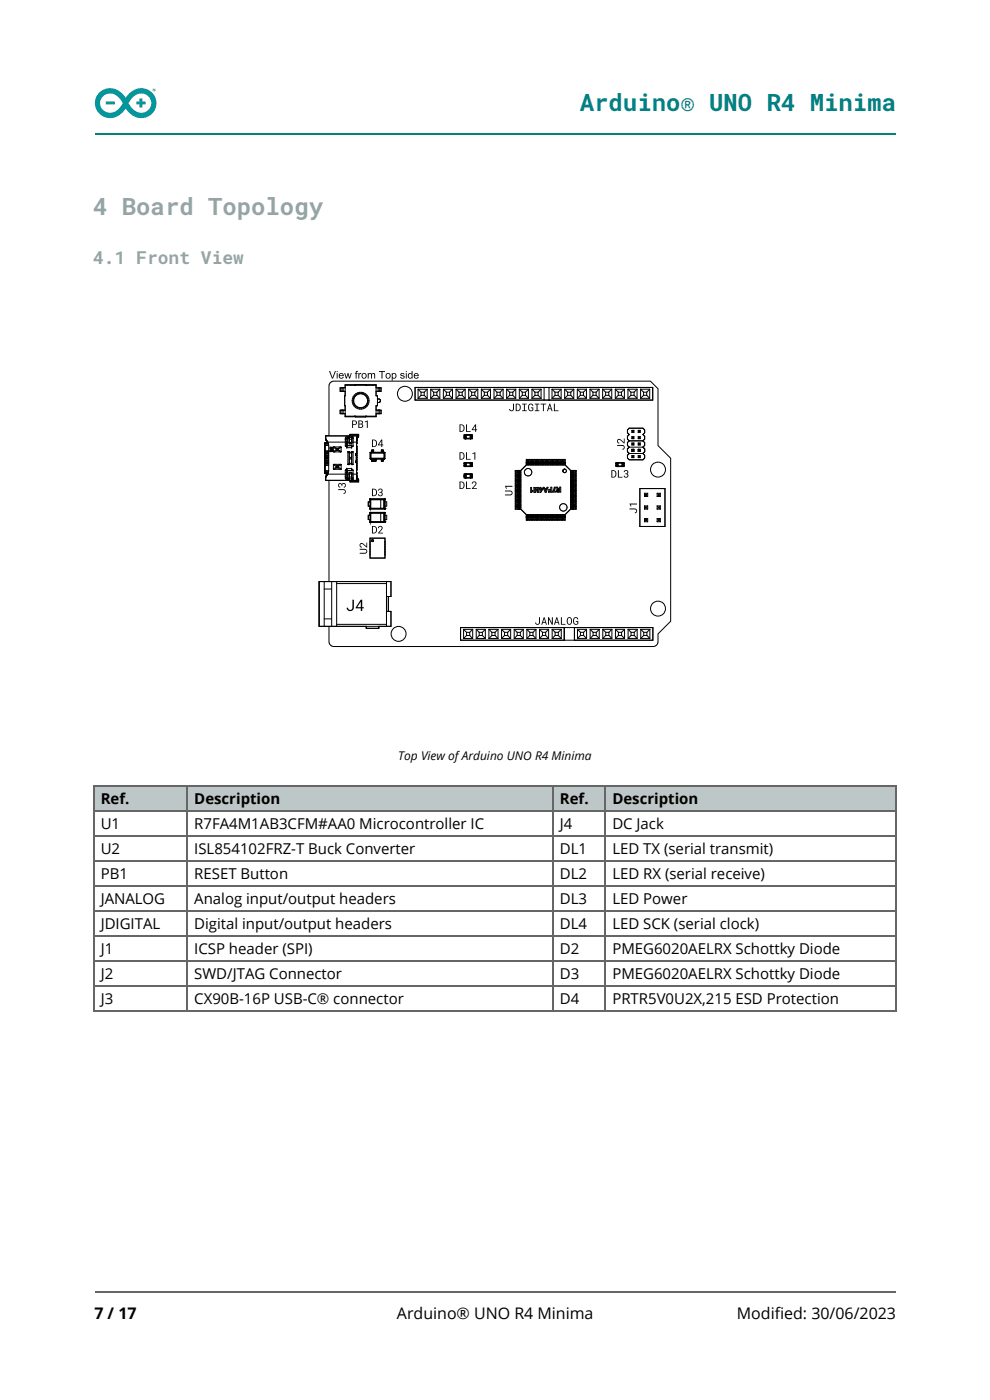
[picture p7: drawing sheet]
<svg xmlns="http://www.w3.org/2000/svg" width="210mm" height="297mm" viewBox="0 0 210 297" stroke-linecap="round" stroke-linejoin="round" font-family="sans-serif">
<defs><g id="words">
<text font-size="5.1" fill="#008184" x="122.9" y="23.6">Arduino® UNO R4 Minima</text>
<text font-size="5.1" fill="#95a5a6" x="19.8" y="45.5">4 Board Topology</text>
<text font-size="3.8" fill="#95a5a6" x="19.8" y="56.1">4.1 Front View</text>
<g font-size="3.4">
<text x="20" y="279.9">7 / 17</text>
<text x="84.2" y="279.9">Arduino® UNO R4 Minima</text>
<text x="156.2" y="279.9">Modifi ed: 30/06/2023</text>
</g>
<g font-size="3.2">
<text x="21.3" y="170.7">Ref.</text>
<text x="41.2" y="170.7">Description</text>
<text x="118.7" y="170.7">Ref.</text>
<text x="129.8" y="170.7">Description</text>
<text x="21.3" y="175.9">U1</text>
<text x="41.2" y="175.9">R7FA4M1AB3CFM#AA0 Microcontroller IC</text>
<text x="118.7" y="175.9">J4</text>
<text x="129.8" y="175.9">DC Jack</text>
<text x="21.3" y="181.2">U2</text>
<text x="41.2" y="181.2">ISL854102FRZ-T Buck Converter</text>
<text x="118.7" y="181.2">DL1</text>
<text x="129.8" y="181.2">LED TX (serial transmit)</text>
<text x="21.3" y="186.5">PB1</text>
<text x="21.3" y="191.8">JANALOG</text>
<text x="41.2" y="186.5">RESET Button</text>
<text x="41.2" y="191.8">Analog input/output headers</text>
<text x="118.7" y="186.5">DL2</text>
<text x="118.7" y="191.8">DL3</text>
<text x="129.8" y="186.5">LED RX (serial receive)</text>
<text x="129.8" y="191.8">LED Power</text>
<text x="21.3" y="197.1">JDIGITAL</text>
<text x="41.2" y="197.1">Digital input/output headers</text>
<text x="118.7" y="197.1">DL4</text>
<text x="129.8" y="197.1">LED SCK (serial clock)</text>
<text x="21.3" y="202.4">J1</text>
<text x="41.2" y="202.4">ICSP header (SPI)</text>
<text x="118.7" y="202.4">D2</text>
<text x="129.8" y="202.4">PMEG6020AELRX Schottky Diode</text>
<text x="21.3" y="207.7">J2</text>
<text x="41.2" y="207.7">SWD/JTAG Connector</text>
<text x="118.7" y="207.7">D3</text>
<text x="129.8" y="207.7">PMEG6020AELRX Schottky Diode</text>
<text x="21.3" y="213">J3</text>
<text x="41.2" y="213">CX90B-16P USB-C® connector</text>
<text x="118.7" y="213">D4</text>
<text x="129.8" y="213">PRTR5V0U2X,215 ESD Protection</text>
</g>
<text font-size="2.5" x="84.4" y="161.1">Top View ofArduino UNO R4 Minima</text>
</g></defs>
<path d="M20.1 28.4h169.8" fill="none" stroke="#008184" stroke-width=".35"/>
<path d="M21.1 19.6a3.2 3.2 0 0 0 .2 4.7 3.2 3.2 0 0 0 4.7-.5l.7-.8a3.5 3.5 0 0 0 3.1 2 3.5 3.5 0 0 0 3.1-1.9 3.3 3.3 0 0 0-1.7-4.1 3.3 3.3 0 0 0-4.3 1.3l-.3 .4a3.6 3.6 0 0 0-5.5-1.1zM21.8 20.4a2.43 2.43 0 0 1 3.8 .8l.4 .7a2.78 2.78 0 0 1-3.7 1.8 2.01 2.01 0 0 1-.5-3.3zM28 20.7l-.7 1.2a2.78 2.78 0 0 0 3.7 1.8 2.09 2.09 0 0 0 .6-3.1 2.09 2.09 0 0 0-3.1-.3zM22.4 21.5h2v.7h-2zM28.9 21.5h.7v-.6h.6v.6h.7v.7h-.7v.6h-.6v-.6h-.7zM32.3 19.1a.4 .4 0 0 1 .8 0 .4 .4 0 0 1-.8 0zM32.5 18.8v.5l.1-.2 .3 .2-.1-.4zM32.4 19.1a.3 .3 0 0 0 .6 0 .3 .3 0 0 0-.6 0zM32.6 18.9l.1 .1z" fill-rule="evenodd" fill="#00979d"/>
<path d="M20.1 274h169.8" fill="none" stroke="#666" stroke-width=".35"/>
<path d="M19.8 35.9h170.3v233.2h-170.3z" fill="#fff"/>
<g fill="#bdc7c7">
<path d="M19.8 166.7h19.8v5.3h-19.8z"/>
<path d="M39.6 166.7h77.5v5.3h-77.5z"/>
<path d="M117.1 166.7h11.1v5.3h-11.1z"/>
<path d="M128.2 166.7h61.7v5.3h-61.7z"/>
</g>
<g fill="none" stroke="#666" stroke-width=".26">
<path d="M19.8 177.4h170.3M19.8 166.8h170.3M19.8 172.1h170.3M19.9 166.7v47.9M39.7 166.7v47.9M117.3 166.7v47.9M128.4 166.7v47.9M190 166.7v47.9M19.8 198.6h170.3M19.8 193.3h170.3M19.8 188h170.3M19.8 182.7h170.3"/>
<path d="M19.8 214.4h170.3M19.8 209.2h170.3M19.8 203.9h170.3"/>
</g>
<g fill="#fff">
<path d="M69.4 100.5l.1 .1z"/>
<path d="M69 100.4l.4 .1z"/>
<path d="M69 94l.4-.1z"/>
<path d="M69.4 93.9l.1-.1z"/>
<path d="M68.8 94.1l.2-.1z"/>
<path d="M68.8 100.3l.2 .1z"/>
<path d="M69 94l.5-.2z"/>
<path d="M68.9 94l.5-.3z"/>
<path d="M68.9 100.4l.5 .2z"/>
<path d="M69 100.4l.5 .2z"/>
<path d="M73.6 93.6l-.1 .1z"/>
<path d="M73.5 100.7l.1 .1z"/>
<path d="M75.9 101.6l.1 .1z"/>
<path d="M69.3 93.5l.1 .1z"/>
<path d="M69.4 93.6l.1 .2z"/>
<path d="M69.1 93.2l.1 .1z"/>
<path d="M69.1 93.1v.1z"/>
<path d="M69 93l.1 .1z"/>
<path d="M73.6 92.6h.1z"/>
<path d="M73.4 92.7h.1z"/>
<path d="M73.2 93.2v.1z"/>
<path d="M69.4 100.7l-.1 .2z"/>
<path d="M69.5 100.6l-.1 .1z"/>
<path d="M73.4 101.4h.1z"/>
<path d="M73.5 101.4l.1 .1z"/>
<path d="M73.6 101.5h.1z"/>
<path d="M69.1 101.3l-.1 .1z"/>
<path d="M69.1 101.2v.1z"/>
<path d="M69.2 101l-.1 .2z"/>
<path d="M69.4 100.8l-.1 .1z"/>
<path d="M69.5 100.6l-.1 .2z"/>
<path d="M73.4 101.7h.1z"/>
<path d="M73.5 101.7h.1z"/>
<path d="M73.6 101.7l.1 .1z"/>
<path d="M70 95.5l.2-.2z"/>
<path d="M70.1 95.5l.1-.1z"/>
<path d="M69.6 100.3l-.1 .2z"/>
<path d="M69.7 100.1l-.1 .2z"/>
<path d="M69.7 99.8v.3z"/>
<path d="M69.7 94.3v.3z"/>
<path d="M69.6 94.1l.1 .2z"/>
<path d="M69.5 93.8l.1 .3z"/>
<path d="M71.5 98.9l.6-.4z"/>
<path d="M71.7 99l.6-.4z"/>
<path d="M71.7 99.1l.6 .4z"/>
<path d="M71.5 99.2l.6 .4z"/>
<path d="M70.7 99.5l.6-.4z"/>
<path d="M70.9 99.6l.6-.4z"/>
<path d="M70.9 98.5l.6 .4z"/>
<path d="M70.7 98.6l.6 .4z"/>
<path d="M71.5 95.5l.6 .4z"/>
<path d="M71.7 95.4l.6 .4z"/>
<path d="M71.7 95.3l.6-.4z"/>
<path d="M71.5 95.2l.6-.4z"/>
<path d="M70.9 94.8l.6 .4z"/>
<path d="M70.9 95.9l.6-.4z"/>
<path d="M70.7 94.9l.6 .4z"/>
<path d="M70.7 95.8l.6-.4z"/>
<path d="M69 92.5h5.2v-.3h1.8v.5l-.3 .1-.1 .3 .1 3.1-.3 .1v.2h.3v.1h-.2v.3h.2v.2h-.2v.2h.2l-.2 .4h.2v.2h-.3v.2l.3 .1-.1 3.1 .1 .3 .3 .1v.5h-1.8v-.3h-5.2l.1-.7 .3-.6-.6-.3v-6.2l.6-.4-.3-.5z" fill-rule="evenodd"/>
</g>
<g fill="none" stroke="#000" stroke-width=".21">
<path d="M68.8 94.1v6.3M68.8 94v.1M68.9 94h-.1M68.9 94h.1M69 94l-.2 .1M69 94v.1M69 94.5v1.2M69 96.1v.1M69 96.6v.1M69 97.1v.2M69 94.1h.1M69 95.7h.1"/>
<path d="M69 96.2h.1M69 96.7h.1M69 96.6h.7M69 96.2h.7M69 98.3h.7M69 99.9h.7M69 97.8h.7M69 97.7h.7M69 97.1h.7M69 97.3h.7M69 96.7h.7M69 96.1h.7"/>
<path d="M69 94.5h.7M69 95.7h.7M69 94.1h.6M69 98.2v.1M69 98.7v1.2M69 97.3h.1M69 97.8h.1M69 98.3h.1M69 99.9h.1M69 96.1h.1M69 96.6h.1M69 97.1h.1"/>
<path d="M69 97.7h.1M69 98.2h.7M69 98.7h.7M69 94.5h.1M69 97.6v.2M69 96.7v.1M69 98.7h.1M69 96.8h.1M69 97.6h.1M69 98.2h.1M69 95.7v.3M69 96v.1"/>
<path d="M69 96.2v.3M69 96.8v.3M69 97.3v.3M69 97.8v.3M69 98.3v.1M69 99.9v.1M69 94.1v.1M69 94.1l.6 .1M69 96.8h.7M69 96h.7M69 97.6h.7M69 94.2v.2"/>
<path d="M69 98.4v.2M69 100v.2M69 94.4h.7M69 96.5h.7M69 98.1h.7M69 98.4h.7M69 98.6h.7M69 100h.7M69 93.1l.3 .4M69 93l.1 .1M69 92.5h5.2v-.3h1.8v.5l-.3 .1-.1 .3 .1 3.1-.3 .1v.2h.3v.1h-.2v.3h.2v.2h-.2v.2h.2l-.2 .4h.2v.2h-.3v.2l.3 .1-.1 3.1 .1 .3 .3 .1v.5h-1.8v-.3h-5.2l.1-.7 .3-.6-.6-.3v-6.2l.6-.4-.3-.5zM69 94.4v.1"/>
<path d="M69 96h.1M69 96.5v.1M69 98.1v.1M69 98.6v.1M69.1 93.1l.1 .2M69.2 93.4h.1M69.2 93.3v.1M69.2 93.4l.1 .1M69.3 93.5l.1 .1M69.3 93.5h.1M69.4 93.6l.1 .2M69.4 93.6l-.5 .4"/>
<path d="M69.4 93.9h.1M69.5 93.8l.1 .3M69.5 93.8h3.7M69.5 93.8h.1M69.5 93.8l-.5 .2M69.6 94.1l.1 5.7-.2 .7M70 95.7h.1M70 95.7v.1M70 95.8h.1M70.1 95.8h.1M70.2 95.6h.1M70.2 95.8h.1"/>
<path d="M70.2 95.4v.1M70.2 95.4l-.1 .3 .1-.1M70.2 95.5v.1M70.3 95.5h-.1M70.3 95.7l-.1 .1M70.3 95.5h.1M70.3 95.7h.1M70.4 95.5h.1M70.4 95.5h-.2M70.4 95.5v.1M70.4 95.4v.1M70.4 95.4h.1"/>
<path d="M70.4 95.6h.1M70.5 95.6h.1M70.5 95.4h.1M70.5 95.4v-.3h-.2l.2-.2h-.5l.2 .2h-.2v.2l.4-.1v.2l-.2-.1-.2 .2v.2M70.5 95.6v.2l-.1-.2-.1 .1M70.7 94.9v.9M70.7 98.6v.9M70.7 99.5h.1M70.7 95.8h.1M70.7 98.6l.6 .4M70.7 94.9l.6 .4M70.7 94.9h.1"/>
<path d="M70.7 98.6h.1M70.7 95.8l.1 .1M70.7 98.5v.1M70.7 99.5l.1 .1M70.7 94.8v.1M70.8 98.5h-.1M70.8 94.8h-.1M70.8 99.6h.1M70.8 98.5h.1M70.8 95.9h.1M70.9 98.5h-.1M70.9 99.6h1.2"/>
<path d="M70.9 98.5h1.2M70.9 95.9h1.2M70.9 94.8h1.2M70.9 94.8h-.1M70.9 98.5l.6 .4M70.9 94.8l.6 .4M71.3 95.3v.1M71.3 98.9v.2M71.3 99.1h.1M71.3 95.4v.1M71.3 99.1l-.6 .4M71.3 95.4l-.6 .4"/>
<path d="M71.3 98.9h.1M71.3 99.2h.1M71.3 95.2h.1M71.3 95.5h.1M71.4 98.9h-.1M71.4 95.5h.1M71.4 99.2h.1M71.4 95.2h-.1M71.5 98.9h-.1M71.5 95.2h-.1M71.5 95.5h.1M71.5 98.9h.1"/>
<path d="M71.5 99.2h.1M71.5 95.2h.1M71.5 99.2l-.6 .4M71.5 95.5l-.6 .4M71.5 95.2h.2M71.5 99.2l.6 .4M71.5 95.5l.6 .4M71.6 98.9h.1M71.6 95.5h-.1M71.6 95.5h.1M71.7 95.2h.1M71.7 95.5h-.1"/>
<path d="M71.7 98.9h.1M71.7 99.2h-.2M71.7 95.5h.1M71.7 98.9v.1M71.7 99.1v.1M71.7 95.4v.1M71.7 99.1h.1M71.7 95.3h.1M71.7 95.4h.1M71.7 95.3v.1M71.7 99v.1M71.7 99.1l.6 .4"/>
<path d="M71.7 95.4l.6 .4M72.1 98.5h.1M72.1 94.8h.1M72.1 98.5l-.6 .4M72.1 94.8l-.6 .4M72.2 98.5h.1M72.2 95.9h-.1M72.2 99.6h-.1M72.2 94.8h.1M72.3 98.5h.1M72.3 95.9h-.1M72.3 99.5l-.1 .1"/>
<path d="M72.3 94.8v.1M72.3 95.8v.1M72.3 99.5h.1M72.3 98.5v.1M72.3 95.8h.1M72.3 98.6h.1M72.3 94.9h.1M72.3 94.9v.9M72.3 98.6v.9M72.3 98.6l-.6 .4M72.3 94.9l-.6 .4M73.2 94.1h.4"/>
<path d="M73.2 93.7h.3M73.2 99.8v1.7l.5 .3M73.2 99.8h.1M73.2 94.6h.1M73.2 94.6v.1M73.2 94.7h.1M73.3 99.7l-.1 .1M73.3 99.7h.1M73.3 94.7h.2M73.3 99.7h.2M73.5 93.7v1M73.5 99.7v1"/>
<path d="M73.5 95h.1M73.5 99.4h.1M73.5 99.4v.4h1v-.4l.1 .3h.2M73.5 92.9l.1 .4M73.5 99.4h1M73.5 95h1M73.5 92.9l-.3 .4M73.6 93.8h.5M73.6 94.4v.1M73.6 92.9v1.7M73.6 99.8v1.7M73.6 93.6l-.1 .1"/>
<path d="M73.6 92.9h-.1M73.6 92.9v1.6M73.6 99.9v1.6M73.6 94.5h.1M73.7 99.8l-.1 .1M73.7 94.5v.1M73.7 99.8h.1M73.7 92.6l-.5 .3v1.7M73.7 92.6h.3M73.7 92.9h.2M73.7 92.6v.3M73.7 92.9h-.1"/>
<path d="M73.7 98.5h.1M73.8 98.5h.1M73.8 95.9l-.1 2.6M73.8 95.9h.1M73.8 98.5v.1M73.8 95.8v.1M73.8 98.6h.1M73.9 95.8h-.1M73.9 95.8h.1M73.9 92.9h.1M73.9 92.6v.3M74 92.6h.1"/>
<path d="M74 92.9h.1M74 95.8h.1M74 92.6v.1M74 92.9v1.3M74 95.9v2.6M74 95.9v.1M74 92.9l.1 .1M74 95.9h.1M74 94.2h.6M74 98.5h.1M74 95.8v.1M74 98.4v.1"/>
<path d="M74 92.9v.1M74 98.5l-.1 .1M74 96h.1M74 98.4h.1M74 92.7h.1M74.1 95.9h.1M74.1 96h.1M74.1 98.5h.1M74.1 94.1h.4M74.1 96.9v.1M74.1 92.7v1.4M74.1 95.9v2.6"/>
<path d="M74.1 98.4h.1M74.1 92.8h.4M74.1 94.1l-.1 .1M74.1 93.8h.1M74.1 96.1h.4M74.1 98.3h.4M74.1 93.2h.4M74.1 96h.4M74.1 98.4h.4M74.1 97h.1M74.1 97.4v.1M74.1 97v.4"/>
<path d="M74.1 97.4h.1M74.1 93.9h.1M74.2 97.4h.3M74.2 92.5v-.3h1.8v.5M74.2 92.5h1.8M74.2 92.3h1.8M74.5 97h-.3M74.5 93.9h-.3M74.5 97.4h.1M74.5 97h.1M74.5 93.8v.1M74.5 93.8h.1"/>
<path d="M74.5 97.4v.1M74.5 96.9v.1M74.5 92.7v1.4M74.5 95.9v2.6M74.5 98.4h.1M74.5 94.1l.1 .1M74.5 93.8h.4M74.5 98.5h.1M74.6 92.9h.1M74.5 92.7h.1M74.6 95.9h-.1M74.6 98.4h.1"/>
<path d="M74.6 96h-.1M74.6 96h.1M74.6 98.4v.1M74.6 95.9h.1M74.6 98.5h.1M74.6 92.9v.1M74.6 98.5v.1M74.6 95.8h.1M74.6 95.9v.1M74.6 92.9v1.3M74.6 95.9v2.6M74.6 98.6h.1"/>
<path d="M74.6 92.6l-.1 .1M74.6 92.6h.1M74.6 95.8h.2M74.7 92.6h-.1M74.7 92.9h-.1M74.7 92.6h.1M74.7 92.9h.1M74.8 92.6h.1M74.8 92.9h.1M74.8 94.7h-.2l-.1 .3v-.5l-1 .1v.4M74.8 95.8h.1M74.8 99.7h.1"/>
<path d="M74.8 92.6v.1M74.8 95.8v.1M74.8 94.7h.1M74.8 98.5l-.2 .1M74.8 98.5h.1M74.8 99.7v.1M74.8 92.7h.1M74.8 94.6v.1M74.8 93h.1M74.8 95.9h.1M74.8 99.8h.1M74.9 95.9v2.6"/>
<path d="M74.9 93h.1M74.9 98.5h-.1M74.9 99.8h.1M74.9 94.6h.1M74.9 92.7v1.9M74.9 99.8v1.9M74.9 98.5h.1M74.9 93.8h.7M75.4 98.1h.1M75.4 96.5h.1M75.4 97.9v.1M75.4 96.3v.2"/>
<path d="M75.4 97.9h.1M75.4 96.3h.1M75.4 96.5h.3v.1h-.2M75.4 97.8v.3M75.4 98.1l.1 .1M75.4 96.5l.1 .1M75.5 97.8h-.1M75.5 98.1h.1M75.5 96.6h.1M75.5 96.6v1.2M75.5 97.8h.1M75.5 96.2l-.1 .1"/>
<path d="M75.5 98.2h.1M75.5 96.2h.1M75.5 96.9h.2v.2h-.2M75.5 97.3h.2v.2h-.2M75.5 97.7h.2v.2h-.3M75.6 98.2h.1M75.6 96.2h-.1M75.6 98.2h.1l-.1 .1M75.6 96.2h.1M75.6 98.2v3.3M75.6 96.1v.1M75.6 93.9v.2"/>
<path d="M75.6 99v.2M75.6 95.2v.2M75.6 94.7v.2M75.6 95.6v.2M75.6 96.1l.1 .1h-.1M75.6 98.6v.2M75.6 99.5v.2M75.6 93v3.1M75.6 93.4h.1M75.6 93.3h.1M75.6 93h.1M75.6 93.1h.1"/>
<path d="M75.6 92.9v.1M75.6 93v.1M75.6 92.9h.1M75.7 93.4l-.1 .2M75.7 93.3h.1M75.7 93.3h-.1M75.7 92.9h-.1M75.7 93h.1M75.7 92.9l-.1 .1M75.7 93.1h.1M75.7 92.8v.1M75.7 92.9v.1"/>
<path d="M75.7 92.5v.4M75.7 93.1v.2M75.7 92.8h.1M75.7 92.7h.1M75.8 92.7h.1M75.8 92.5v.2M75.9 92.5v.2M75.9 92.7h.1M76 92.7h.1M76 92.7l-.3 .1M76 92.5h-7v.6M68.8 100.3l.2 .1"/>
<path d="M68.8 100.4h.1M68.9 100.4h.1M68.9 100.4l.5 .2M69 100.4l.5 .2M69 100.3v.1M69 100.3h.1M69 101.3v.6h7M69 100.2h.6M69 100.2v.1M69.1 101.3l-.1 .1M69.2 101h.1M69.2 101l-.2 .3"/>
<path d="M69.2 101l-.1 .3M69.2 100.9h.1M69.3 100.9l-.1 .1M69.3 100.9h.1M69.4 100.8l-.1 .1M69.4 100.7l-.1 .2M69.5 100.6l-.1 .1M69.5 100.6h3.7M69.5 100.6h.1M69.5 100.5v.1M69.5 100.5h-.1l.1 .1M69.6 100.3h-.6"/>
<path d="M73.2 100.2h.4M73.2 100.7h.3M73.2 101.1l.3 .3M73.5 100.7l.1 .1M73.5 101.4l.1 .1M73.6 101.1l-.1 .4M73.6 100.5h.5M73.6 101.5h.1M73.7 101.5h.2M73.7 101.8h.2M73.7 101.5v.3M73.9 101.5v.3"/>
<path d="M74 101.5h-.1M74 101.5h.1M74 100.2h.6M74 100.2v1.2M74 100.2l.1 .1M74 101.7l-.1 .1M74 101.4v.1M74.1 101.4h-.1M74.1 101.4h.1M74.1 101.7h.1M74.1 100.3v1.4M74.1 100.3h.4"/>
<path d="M74.1 101.2h.4M74.1 101.6h.4M74.1 100.6h.1M74.1 100.5v.1M74.1 100.5h.1M74.2 100.5h.3M74.2 102.1h1.8M74.5 100.5h.1M74.5 100.5v.1M74.5 100.6h.1M74.5 100.3l.1 1.4M74.5 100.5h.4"/>
<path d="M74.5 101.4h.1M74.6 101.4h.1M74.6 101.7h.1M74.6 100.2v1.2M74.6 100.2l-.1 .1M74.6 101.5h.1M74.6 101.7l.1 .1M74.7 101.5h.1M74.7 101.8h.1M74.8 101.5h-.1M74.8 101.5h.1M74.8 101.4v.1"/>
<path d="M74.8 101.7l-.1 .1M74.8 101.4h.1M74.9 101.4h-.1M74.9 101.7h-.1M74.9 101.4h.1M74.9 100.6h.7M75.6 100.3v.2M75.6 100.8l.1 .2M75.6 101.3h.1M75.6 101.1h.1M75.6 101h.1M75.6 101.3v.1"/>
<path d="M75.6 101.5h.1M75.6 101.4l.1 .1M75.7 101h-.1M75.7 101.1h.1M75.7 101.5h.1M75.7 101.4h.1M75.7 101.3h-.1M75.7 101.5v.1M75.7 101.3h.1M75.7 101.6l.3 .1M75.7 101.1v.1M75.7 101.4v.5"/>
<path d="M75.7 101.7h.1M75.7 101.2h.1M75.8 101.7h-.1M75.8 101.7h.1M75.8 101.7v.2M75.9 101.7v.2M75.9 101.7h.1M76 101.7h-.1M76 101.7h.1M76 101.7v.5h-1.8v-.3"/>
</g>
<path d="M71.7 103.8h1.1a.52 .52 0 0 1 .5 .5 .52 .52 0 0 1-.5 .5v-.2a.31 .31 0 0 0 .3-.3 .31 .31 0 0 0-.3-.3h-1.1zM71.8 102.6l.4-.1 .3 .2a.48 .48 0 0 1 .8 .1 .48 .48 0 0 1-.4 .7v-.2a.33 .33 0 0 0 .2-.5 .33 .33 0 0 0-.4-.1 .33 .33 0 0 0-.1 .4h-.2a.31 .31 0 0 0-.1-.4 .31 .31 0 0 0-.4 .1 .31 .31 0 0 0 .2 .5v.2l-.3-.2z" fill="#000"/>
<path d="M67.7 123.4h15.2v3.1h-.6v3.2h.6v3.2h-2.6v.4h-2.6v-.4h-10z" fill-rule="evenodd" fill="#fff"/>
<path d="M67.7 123.4h15.2v3.1h-.6v3.2h.6v3.2h-2.6v.4h-2.6v-.4h-10zM68.7 125h1.6M68.7 131.3h1.6M68.7 123.4v9.5M70.3 123.4v9.5M71.4 123.8h10.5M71.4 132.5h10.5M71.4 123.4v9.5M77.7 132.9v.4h2.6v-.4M81.9 123.4v9.5M82 126.5h.9v-3.1h-15.2v9.5h15.2v-3.2h-.9M82.3 126.5v3.2" fill="none" stroke="#000" stroke-width=".21"/>
<g fill="#000">
<path d="M74.7 127.2h.3v1.7a.78 .78 0 0 1-.7 .7 .78 .78 0 0 1-.8-.7h.3a.47 .47 0 0 0 .5 .5 .47 .47 0 0 0 .4-.5z"/>
<path d="M76.5 127.2l-1.1 1.9h1.1v.5h.3v-.5h.3v-.3h-.3v-1.6zM76.5 127.6v1.2h-.8z"/>
</g>
<path d="M70.1 81.2l.7-.3h67.1l1.6 1.6v12l2.7 2.7v34.6l-2.7 2.7v1.7l-.2 .5-.4 .3-.4 .2h-67.7l-.7-.3-.4-.8v-54.2z" fill-rule="evenodd" fill="#fff"/>
<path d="M70.1 81.2l.7-.3h67.1l1.6 1.6v12l2.7 2.7v34.6l-2.7 2.7v1.7l-.2 .5-.4 .3-.4 .2h-67.7l-.7-.3-.4-.8v-54.2z" fill="none" stroke="#000" stroke-width=".21"/>
<circle cx="84.5" cy="134.5" r="1.58" fill="#fff"/>
<circle cx="84.5" cy="134.5" r="1.58" fill="none" stroke="#000" stroke-width=".21"/>
<circle cx="139.5" cy="99.6" r="1.58" fill="#fff"/>
<circle cx="139.5" cy="99.6" r="1.58" fill="none" stroke="#000" stroke-width=".21"/>
<circle cx="139.5" cy="129.1" r="1.58" fill="#fff"/>
<circle cx="139.5" cy="129.1" r="1.58" fill="none" stroke="#000" stroke-width=".21"/>
<circle cx="85.8" cy="83.5" r="1.58" fill="#fff"/>
<circle cx="85.8" cy="83.5" r="1.58" fill="none" stroke="#000" stroke-width=".21"/>
<path d="M130.6 98.1h1.7l-.1 .4 .1 .5h-1.7l.2-.4z" fill-rule="evenodd" fill="#fff"/>
<g fill="none" stroke="#000" stroke-width=".21">
<path d="M130.6 98.1h1.7l-.1 .4 .1 .5h-1.7l.2-.4zM130.6 98.4h.1M130.6 98.7v.3h1.7v-.3M130.6 98.4v-.3h1.7v.3M130.7 98.7h-.1M130.7 98.4h.1M130.7 98.7h.1M130.7 98.4v.1M130.7 98.6v.1M130.7 98.6h.1M130.7 98.5h.1M130.8 98.6h-.1"/>
<path d="M130.8 98.6l-.1 .1M130.8 98.5h.1M130.8 98.5v.1M130.8 98.6h.1M130.9 98.2h.1M130.9 98.1h.1M130.9 98.1v.9M130.9 99h.1M131 98.1v.1M131 98.2h.9M131 98.9h.9M131 98.9l-.1 .1"/>
<path d="M131 98.2h.1M131 98.9h.1M131 98.2v.7M131 98.9v.1M131.9 98.2v.7M131.9 98.9l.1 .1M131.9 98.2h.1M131.9 98.9h.1M132 98.1l-.1 .1M132 98.1h.1M132 98.1v.9M132 99h.1"/>
<path d="M132 98.2h-.1M132.1 98.5v.1M132.1 98.6h.1M132.1 98.2v.1M132.1 98.6l.1 .1M132.1 98.5h.1M132.1 98.2h.1M132.2 98.2h-.1M132.2 98.3h.1M132.2 98.6h.1M132.2 98.7h.1M132.2 98.5h-.1"/>
<path d="M132.2 98.2h.1M132.2 98.6v.1M132.2 98.4v.1M132.2 98.2v.1M132.2 98.4h.1M132.3 98.4h-.1"/>
</g>
<g fill="#000">
<path d="M131 99.7h.2v1.5h.8v.1h-1zM132.4 99.8a.46 .46 0 0 1 .7 0 .46 .46 0 0 1-.1 .7 .48 .48 0 0 1-.1 .9 .48 .48 0 0 1-.7-.5h.2a.33 .33 0 0 0 .5 .3 .33 .33 0 0 0 .1-.5 .33 .33 0 0 0-.4-.1v-.2a.31 .31 0 0 0 .4 0 .31 .31 0 0 0-.2-.5 .31 .31 0 0 0-.4 .3h-.2z"/>
<path d="M129.6 99.7v1.6h.4a.8 .8 0 0 0 .7-.8 .8 .8 0 0 0-.7-.8zM129.8 99.9a.63 .63 0 0 1 .7 .6 .63 .63 0 0 1-.7 .7z"/>
</g>
<path d="M98.4 100.5h1.7l-.1 .5 .1 .4h-1.7l.2-.4z" fill-rule="evenodd" fill="#fff"/>
<g fill="none" stroke="#000" stroke-width=".21">
<path d="M98.4 100.5h1.7l-.1 .5 .1 .4h-1.7l.2-.4zM98.4 100.8v-.3h1.7v.3M98.4 100.8h.1M98.4 101.1h.1M98.4 100.8l.1 .1M98.5 100.8h.1M98.5 101.1h-.1M98.5 101.1h.1M98.5 100.9h.1M98.5 101v.1M98.5 100.9l.1 .1M98.5 101h.1"/>
<path d="M98.6 101.1h-.1M98.6 100.9h.1M98.6 101h-.1M98.6 101h.1M98.6 101v.1M98.6 100.9v.1M98.7 100.5v.9M98.7 100.6h.1M98.7 101.4h.1M98.8 100.6h.9M98.8 101.3h.9M98.8 100.6v.7"/>
<path d="M98.8 100.6h.1M98.8 101.3h.1M98.8 101.3l-.1 .1M99.7 100.6h.1M99.7 100.6v.7M99.7 101.3l.1 .1M99.7 101.3h.1M99.8 101.4h.1M99.8 100.5l-.1 .1M99.8 100.5v.1M99.8 100.5v.9M99.8 100.6h-.1"/>
<path d="M99.9 100.9v.1M99.9 100.7h.1M99.9 101l.1 .1M100 101h.1M100 100.7h.1M100 100.6h.1M100 101v.1M100 101.1h.1M100 100.9v.1M100 100.8v.1M100.1 100.8h-.1M100.1 101.1v.3h-1.7v-.3"/>
</g>
<g fill="#000">
<path d="M98.8 102.2h.2v1.4h.8v.1h-1zM100.2 102.3a.52 .52 0 0 1 .8 0 .52 .52 0 0 1-.3 .8l-.4 .5h.8v.1h-1l.5-.7a.35 .35 0 0 0 .2-.5 .35 .35 0 0 0-.6 0l-.2 .1z"/>
<path d="M97.4 102.2v1.5h.4a.8 .8 0 0 0 .7-.8 .8 .8 0 0 0-.7-.7zM97.6 102.3a.63 .63 0 0 1 .7 .6 .63 .63 0 0 1-.7 .7z"/>
</g>
<path d="M98.4 98.1h1.7l-.1 .4 .1 .5h-1.7l.2-.4z" fill-rule="evenodd" fill="#fff"/>
<g fill="none" stroke="#000" stroke-width=".21">
<path d="M98.4 98.1h1.7l-.1 .4 .1 .5h-1.7l.2-.4zM98.4 98.4v-.3h1.7l-.1 .3M98.4 98.4h.1M98.4 98.7h.1M98.5 98.4v.1M98.5 98.7h-.1M98.5 98.7h.1M98.5 98.6v.1M98.5 98.5h.1M98.5 98.6h.1M98.6 98.7h-.1M98.6 98.5v.2"/>
<path d="M98.6 98.6h-.1M98.6 98.5v.1M98.7 98.1v.9M98.7 98.2h.1M98.7 98.1h.1M98.7 99h.1M98.8 98.1v.1M98.8 98.2h.9M98.8 98.9h.9M98.8 98.2v.7M98.8 98.9l-.1 .1M98.8 98.2h.1"/>
<path d="M98.8 98.9h.1M98.8 98.9v.1M99.7 98.2h.1M99.7 98.2v.7M99.7 98.9l.1 .1M99.7 98.9h.1M99.8 99h.1M99.8 98.1l-.1 .1M99.8 98.1h.1M99.8 98.1v.9M99.8 98.2h-.1M99.9 98.5v.1"/>
<path d="M99.9 98.3h.1M99.9 98.6l.1 .1M100 98.2h-.1M100 98.2h.1M100 98.3h.1M100 98.6h.1M100 98.7h.1M100 98.5h-.1M100 98.5h.1M100 98.6v.1M100 98.4v.1M100 98.2v.1"/>
<path d="M100 98.7l.1 .3h-1.7v-.3M100 98.4h.1M100.1 98.4h-.1"/>
</g>
<g fill="#000">
<path d="M98.8 95.9h.2v1.5h.8v.1h-1zM100.2 96.2l.6-.3v1.6h-.2v-1.3l-.4 .1z"/>
<path d="M97.4 95.9v1.6h.4a.8 .8 0 0 0 .7-.8 .8 .8 0 0 0-.7-.8zM97.6 96.1a.63 .63 0 0 1 .7 .6 .63 .63 0 0 1-.7 .7z"/>
</g>
<path d="M98.4 92.2h1.7l-.1 .4 .1 .5h-1.7l.2-.4z" fill-rule="evenodd" fill="#fff"/>
<g fill="none" stroke="#000" stroke-width=".21">
<path d="M98.4 92.2h1.7l-.1 .4 .1 .5h-1.7l.2-.4zM98.4 92.5v-.3h1.7v.3M98.4 92.5h.1M98.4 92.8h.1M98.5 92.5h.1M98.5 92.8h-.1M98.5 92.8h.1M98.5 92.5v.1M98.5 92.5l.1 .1M98.5 92.7v.1M98.5 92.6h.1M98.6 92.8h-.1"/>
<path d="M98.6 92.6v.1M98.6 92.7h-.1M98.6 92.7v.1M98.6 92.7h.1M98.7 92.2v.9M98.7 92.2h.1M98.7 93.1h.1M98.8 92.2v.1M98.8 93h.9M98.8 92.3h.9M98.8 93h.1M98.8 92.3v.7"/>
<path d="M98.8 92.3h.1M98.8 93v.1M99.7 92.3h.1M99.7 92.3v.7M99.7 93l.1 .1M99.7 93h.1M99.8 93.1h.1M99.8 92.2l-.1 .1M99.8 92.2h.1M99.8 92.2v.9M99.8 92.3h-.1M99.9 92.7h.1"/>
<path d="M99.9 92.4h.1M99.9 92.3v.1M100 92.8h.1M100 92.7h.1M100 92.6v.1M100 92.4h.1M100 92.3h.1M100 92.7v.1M100 92.6h.1M100 92.5l-.1 .1M100 92.5v.1M100 92.8l.1 .3h-1.7v-.3"/>
<path d="M100 92.5h.1M100.1 92.5h-.1"/>
</g>
<g fill="#000">
<path d="M98.8 90h.2v1.5h.8v.1h-1z"/>
<path d="M97.4 90v1.6h.4a.8 .8 0 0 0 .7-.8 .8 .8 0 0 0-.7-.8zM97.6 90.2a.63 .63 0 0 1 .7 .6 .63 .63 0 0 1-.7 .7z"/>
<path d="M100.7 90l-.7 1.3h.7v.3h.2v-.3h.3v-.2h-.3v-1.1zM100.7 90.3v.8h-.5z"/>
</g>
<g fill="#fff">
<path d="M78.5 96l.1 .1z"/>
<path d="M78.6 97.2l-.1 .1z"/>
<path d="M81.6 96l-.1 .1z"/>
<path d="M81.5 97.2l.1 .1z"/>
<path d="M78.6 97.4v-.1z"/>
<path d="M81.4 97.3l.1 .1z"/>
<path d="M81.4 96.1l.1-.1z"/>
<path d="M78.6 96v.1z"/>
<path d="M78.9 95.4h.3v.6h1.7v-.6h.3v.6h.4v1.3l-.4 .1v.5h-.3v-.5h-1.2v.5h-.9v-.5l-.3-.1v-1.3h.4z" fill-rule="evenodd"/>
</g>
<g fill="none" stroke="#000" stroke-width=".21">
<path d="M78.5 97.3h.1M78.5 96l.1 .1M78.5 96h.1M78.5 96v1.3M78.5 96h3M78.6 97.4h.2M78.6 96v.1M78.6 97.2l-.1 .1M78.6 97.2h.1M78.6 96.1h2.9M78.6 97.2h2.9M78.6 96.1v1.1"/>
<path d="M78.6 96.1h.1M78.6 97.3h.1M78.6 97.3v.1M78.6 96.1v1.2M78.6 96.1h2.8M78.6 97.3h2.8M78.8 97.3h.9v.6h-.9zM78.8 97.7h.9M78.8 97.6h.9M78.8 97.5h.9M78.9 95.4h.3v.6h1.7v-.6h.3v.6h.4v1.3l-.4 .1v.5h-.3v-.5h-1.2v.5h-.9v-.5l-.3-.1v-1.3h.4zM78.9 96v-.6h.3v.6"/>
<path d="M78.9 95.6h.3M78.9 95.7h.3M78.9 95.9h.3M79.7 97.4h1.2M80.9 96v-.6h.3v.6M80.9 97.3h.3v.6h-.3zM80.9 95.6h.3M80.9 95.7h.3M80.9 95.9h.3M80.9 97.7h.3M80.9 97.6h.3M80.9 97.5h.3"/>
<path d="M81.2 97.4h.3M81.4 96.1h.1M81.4 96.1v1.2M81.4 97.3l.1 .1M81.4 97.3h.1M81.5 97.2h.1M81.5 97.2l.1 .1M81.5 96.1v1.1M81.5 96l-.1 .1M81.5 97.3v.1M81.5 96h.1M81.6 97.3h-.1"/>
<path d="M81.6 96h.1M81.6 97.3h.1M81.6 96v1.3M81.6 96l-.1 .1"/>
</g>
<g fill="#000">
<path d="M78.9 93.3v1.5h.3a.8 .8 0 0 0 .7-.8 .8 .8 0 0 0-.7-.7zM79.1 93.4a.63 .63 0 0 1 .6 .6 .63 .63 0 0 1-.6 .7z"/>
<path d="M80.8 93.3l-.7 1.2h.7v.3h.2v-.3h.3v-.2h-.3v-1zM80.8 93.5v.8h-.5z"/>
</g>
<path d="M78.4 114.2h3.2v4.2h-3.2z" fill-rule="evenodd" fill="#fff"/>
<g fill="none" stroke="#000" stroke-width=".21">
<path d="M78.4 114.2h3.2v4.2h-3.2zM78.8 114.8h.1M78.8 114.6v.2M78.8 114.8l.2 .1M78.8 114.6h.1M78.8 114.6h.3M79 114.9h.1M79.1 114.8l-.1 .1M79.1 114.6h.1M79.2 114.6v.2M79.2 114.8h-.1M81.6 115.1h.1"/>
<path d="M81.6 114.8h.1M81.6 115.6h.1M81.6 115.4h.1M81.6 116.1h.1M81.6 115.9h.1M81.6 116.7h.1M81.6 116.4h.1M81.6 117.2h.1M81.6 116.9h.1M81.6 117.7h.1M81.6 117.5h.1"/>
</g>
<path d="M76.3 116.4h1a.52 .52 0 0 1 .6 .6 .52 .52 0 0 1-.6 .5h-1v-.2h1a.32 .32 0 0 0 .4-.3 .32 .32 0 0 0-.4-.4h-1zM76.4 115.3l.5-.1 .8 .7v-.8h.1v1.1l-.7-.6a.35 .35 0 0 0-.5-.2 .35 .35 0 0 0 0 .6l.1 .2-.4-.3z" fill="#000"/>
<g fill="#fff">
<path d="M78.4 108.8l.2 .1z"/>
<path d="M78.4 110.8l.2-.1z"/>
<path d="M78.5 108.7l.1 .1z"/>
<path d="M78.5 110.8l.1-.1z"/>
<path d="M81.5 108.8l.1-.1z"/>
<path d="M81.5 110.7l.1 .1z"/>
<path d="M81.6 108.8l-.1 .1z"/>
<path d="M78.5 108.7h3.1v2.1l-3.1 .1-.1-.7h-.3v-.9h.3z" fill-rule="evenodd"/>
</g>
<g fill="none" stroke="#000" stroke-width=".21">
<path d="M78.4 108.8h.1M78.4 110.8h.1M78.4 108.8l.2 .1M78.4 109.3h-.3v.9h.3M78.4 108.8v2M78.5 110.8h.1M78.5 108.7h.1M78.5 108.7h3.1v2.1l-3.1 .1-.1-.7h-.3v-.9h.3zM78.5 110.8h3.1M78.5 108.7l.1 .1M78.6 108.9v1.8M78.6 110.7l-.2 .1"/>
<path d="M78.6 110.7h.1M78.6 110.7h2.9M78.6 108.9h2.9M78.6 108.9h.1M78.6 108.8h.1M78.6 108.8v1.9M78.6 108.8h2.9M78.6 110.7l-.1 .1M80.7 108.9v1.8M81.4 108.9v1.8M81.5 108.8v1.9M81.5 108.8h.1"/>
<path d="M81.5 110.7l.1 .1M81.5 110.7h.1M81.5 108.8v.1M81.5 108.9v1.8M81.6 108.7h.1M81.6 108.7l-.1 .1M81.6 110.8h.1M81.6 108.7h-3.1M81.6 108.7v2.1M81.6 108.8h.1M81.6 108.8l-.1 .1M81.6 109.3h.4v.9h-.4"/>
</g>
<g fill="#000">
<path d="M80.3 111.7a.52 .52 0 0 1 .8 .1 .52 .52 0 0 1-.3 .7l-.4 .5h.8v.2h-1l.5-.7a.35 .35 0 0 0 .2-.6 .35 .35 0 0 0-.6 0l-.2 .2z"/>
<path d="M78.9 111.6v1.6h.3a.8 .8 0 0 0 .7-.8 .8 .8 0 0 0-.7-.8zM79.1 111.8a.63 .63 0 0 1 .6 .6 .63 .63 0 0 1-.6 .6z"/>
</g>
<g fill="#fff">
<path d="M78.4 105.9l.2 .1z"/>
<path d="M78.4 107.9l.2-.1z"/>
<path d="M78.5 105.9l.1 .1z"/>
<path d="M78.5 108l.1-.1z"/>
<path d="M81.5 106l.1-.1z"/>
<path d="M81.5 107.9l.1 .1z"/>
<path d="M81.6 105.9l-.1 .1z"/>
<path d="M81.5 107.8l.1 .1z"/>
<path d="M78.5 105.9h3.1v2l-3.1 .1-.1-.6h-.3v-.9h.3z" fill-rule="evenodd"/>
</g>
<g fill="none" stroke="#000" stroke-width=".21">
<path d="M78.4 107.9h.1M78.4 105.9l.2 .1M78.4 106.5h-.3v.9h.3M78.4 105.9v2M78.5 107.9l3.1 .1M78.5 107.9v.1M78.5 105.9h-.1M78.5 105.9h3.1v2l-3.1 .1-.1-.6h-.3v-.9h.3zM78.5 108h.1M78.5 105.9h.1M78.5 105.9h3.1M78.5 105.9l.1 .1"/>
<path d="M78.6 106v1.8M78.6 107.8l-.2 .1M78.6 107.8h.1M78.6 107.8h2.9M78.6 106h2.9M78.6 106h.1M78.6 107.8v.1M78.6 107.9h.1M78.6 106v1.9M78.6 107.9l-.1 .1M78.6 107.9h2.9M80.7 106v1.8"/>
<path d="M81.4 106v1.8M81.5 106v1.9M81.5 106h.1M81.5 107.9l.1 .1M81.5 107.9h.1M81.5 107.8h.1M81.5 106v1.8M81.5 107.8l.1 .1M81.6 105.9h.1M81.6 105.9l-.1 .1M81.6 108h.1M81.6 105.9v2.1"/>
<path d="M81.6 107.9h.1M81.6 106.5h.4v.9h-.4"/>
</g>
<g fill="#000">
<path d="M80.3 103.8a.46 .46 0 0 1 .7-.1 .46 .46 0 0 1-.1 .7 .48 .48 0 0 1 0 .9 .48 .48 0 0 1-.8-.5h.2a.33 .33 0 0 0 .5 .3 .33 .33 0 0 0 .1-.5 .33 .33 0 0 0-.4-.1v-.1a.31 .31 0 0 0 .4-.1 .31 .31 0 0 0-.1-.5 .31 .31 0 0 0-.4 .3h-.2z"/>
<path d="M78.9 103.7v1.6h.3a.8 .8 0 0 0 .7-.8 .8 .8 0 0 0-.7-.8zM79.1 103.8a.63 .63 0 0 1 .6 .7 .63 .63 0 0 1-.6 .6z"/>
</g>
<g fill="#fff">
<path d="M120 99.7l.1 .1z"/>
<path d="M119.9 99.6l.1 .1z"/>
<path d="M119.8 99.5l.1 .1z"/>
<path d="M119.5 99.6l.1-.1z"/>
<path d="M119.5 99.6l-.1 .1z"/>
<path d="M119.4 99.7l-.1 .1z"/>
<path d="M119.3 100l.1 .1z"/>
<path d="M119.4 100.1l.1 .1z"/>
<path d="M119.5 100.2l.1 .1z"/>
<path d="M119.8 100.3l.1-.1z"/>
<path d="M120 100.1l-.1 .1z"/>
<path d="M120.1 100l-.1 .1z"/>
<path d="M112 101l.2-.1z"/>
<path d="M112.2 100.9h.1z"/>
<path d="M112.3 100.9l.2-.1z"/>
<path d="M112.6 100.6l-.1 .2z"/>
<path d="M112.7 100.5l-.1 .1z"/>
<path d="M112.7 100.3v.2z"/>
<path d="M112.7 99.9v.2z"/>
<path d="M112.6 99.7l.1 .2z"/>
<path d="M112.5 99.6l.1 .1z"/>
<path d="M112.3 99.5l.2 .1z"/>
<path d="M112.2 99.4l.1 .1z"/>
<path d="M112 99.4h.2z"/>
<path d="M111.8 99.4h.2z"/>
<path d="M111.6 99.5l.2-.1z"/>
<path d="M111.4 99.6l.2-.1z"/>
<path d="M111.4 99.6l-.1 .1z"/>
<path d="M111.3 99.7l-.1 .2z"/>
<path d="M111.2 99.9v.2z"/>
<path d="M111.2 100.3v.2z"/>
<path d="M111.2 100.5l.1 .1z"/>
<path d="M111.3 100.6l.1 .2z"/>
<path d="M111.4 100.8l.2 .1z"/>
<path d="M111.6 100.9h.2z"/>
<path d="M111.8 100.9l.2 .1z"/>
<path d="M119.4 108.4h.2z"/>
<path d="M119.6 108.4l.2-.1z"/>
<path d="M119.8 108.3l.2-.1z"/>
<path d="M120.1 108.1l-.1 .1z"/>
<path d="M120.2 107.9l-.1 .2z"/>
<path d="M120.2 107.7v.2z"/>
<path d="M120.2 107.4v.1z"/>
<path d="M120.1 107.2l.1 .2z"/>
<path d="M120 107.1l.1 .1z"/>
<path d="M119.8 106.9l.2 .2z"/>
<path d="M119.6 106.9h.2z"/>
<path d="M119.4 106.9h.2z"/>
<path d="M119.2 106.9h.2z"/>
<path d="M119.1 106.9h.1z"/>
<path d="M118.9 107.1l.2-.2z"/>
<path d="M118.9 107.1l-.1 .1z"/>
<path d="M118.8 107.2l-.1 .2z"/>
<path d="M118.7 107.4l-.1 .1z"/>
<path d="M118.6 107.7l.1 .2z"/>
<path d="M118.7 107.9l.1 .2z"/>
<path d="M118.8 108.1l.1 .1z"/>
<path d="M118.9 108.2l.2 .1z"/>
<path d="M119.1 108.3l.1 .1z"/>
<path d="M119.2 108.4h.2z"/>
<path d="M119.8 98.6l1.2 1.2z"/>
<path d="M119.8 109.2l1.2-1.2z"/>
<path d="M110.4 108l1.2 1.2z"/>
<path d="M110.4 99.8l1.2-1.2z"/>
<path d="M118.7 103.3h.2z"/>
<path d="M118.9 103.3v1.1z"/>
<path d="M118.4 104.4h.5z"/>
<path d="M118.2 104.4h.1z"/>
<path d="M118.3 104.4h.1z"/>
<path d="M118.1 103.6l.1 .1z"/>
<path d="M117.9 103.4l.2 .2z"/>
<path d="M117.9 103.4h.3z"/>
<path d="M118.2 103.4l.1 .2z"/>
<path d="M118.3 103.6l.2 .1z"/>
<path d="M118.7 103.3v.5z"/>
<path d="M118.7 104v.2z"/>
<path d="M118.5 104h.2z"/>
<path d="M118.3 104h.2z"/>
<path d="M118.4 104.2h.1z"/>
<path d="M118.5 104.2h.2z"/>
<path d="M116.8 103.4h.2z"/>
<path d="M117 103.4v1z"/>
<path d="M116.3 104.4h.7z"/>
<path d="M116.3 104.3v.1z"/>
<path d="M116.3 104.3l.5-.1z"/>
<path d="M116.8 104v.2z"/>
<path d="M116.3 104h.5z"/>
<path d="M116.3 103.8v.2z"/>
<path d="M116.3 103.8h.5z"/>
<path d="M116.8 103.4v.4z"/>
<path d="M115.1 103.4l.5 1z"/>
<path d="M115.1 103.4h.3z"/>
<path d="M115.4 103.4l.1 .2z"/>
<path d="M115.5 103.6h.4z"/>
<path d="M116 103.4l-.1 .2z"/>
<path d="M116 103.4h.2z"/>
<path d="M116.2 103.4l-.4 1z"/>
<path d="M115.6 104.4h.2z"/>
<path d="M115.5 103.8h.3z"/>
<path d="M115.5 103.8l.2 .4z"/>
<path d="M115.8 103.8l-.1 .4z"/>
<path d="M114 103.4h.2z"/>
<path d="M114.2 103.4v1.1z"/>
<path d="M113.9 104.5h.3z"/>
<path d="M113.7 103.7l.2 .8z"/>
<path d="M113.7 103.7l-.2 .8z"/>
<path d="M113.2 104.5h.3z"/>
<path d="M113.2 103.4v1.1z"/>
<path d="M113.2 103.4h.2z"/>
<path d="M113.4 103.4v.8z"/>
<path d="M113.6 103.4l-.2 .8z"/>
<path d="M113.6 103.4h.2z"/>
<path d="M113.8 103.4l.2 .8z"/>
<path d="M114 103.4v.8z"/>
<path d="M114.5 103.4h.2z"/>
<path d="M114.7 103.4v.2z"/>
<path d="M114.7 103.6h.4z"/>
<path d="M115.1 103.6v.2z"/>
<path d="M115.1 103.8l-.4 .7z"/>
<path d="M114.5 104.5h.2z"/>
<path d="M114.5 103.8v.7z"/>
<path d="M114.3 103.6v.2z"/>
<path d="M114.3 103.6h.2z"/>
<path d="M114.5 103.4v.2z"/>
<path d="M114.7 103.8h.2z"/>
<path d="M114.7 103.8v.3z"/>
<path d="M114.9 103.8l-.2 .3z"/>
<path d="M112.5 103.4v1.1z"/>
<path d="M112.5 103.4h.2z"/>
<path d="M112.7 103.4v.8z"/>
<path d="M112.8 104.1l.2-.1z"/>
<path d="M112.7 104.2l.1-.1z"/>
<path d="M113 104v.2z"/>
<path d="M112.5 104.5h.2z"/>
<path d="M117.4 104.2h.5z"/>
<path d="M117.9 104.2v.2z"/>
<path d="M117.2 104.4h.7z"/>
<path d="M117.2 104.3v.1z"/>
<path d="M117.3 104v.1z"/>
<path d="M117.3 104.1l-.1 .2z"/>
<path d="M117.5 103.7l-.1 .2z"/>
<path d="M117.4 103.9l-.1 .1z"/>
<path d="M117.5 103.4v.1z"/>
<path d="M117.5 103.5v.2z"/>
<path d="M117.5 103.4h.2z"/>
<path d="M117.7 103.6l-.1 .2z"/>
<path d="M117.7 103.4v.2z"/>
<path d="M117.5 104l-.1 .2z"/>
<path d="M117.6 103.8l-.1 .2z"/>
<path d="M109.3 99.8h1.1l1.2-1.2v-1.1h.3v1.1h.2v-1.1h.3v1.1h.2v-1.1h.3v1.1h.3v-1.1h.3v1.1h.2v-1.1h.3v1.1h.2v-1.1h.3v1.1h.3v-1.1h.2v1.1h.3v-1.1h.3v1.1h.2v-1.1h.3v1.1h.2v-1.1h.3v1.1h.3v-1.1h.3v1.1h.2v-1.1h.3v1.1h.2v-1.1h.3v1.1h.3v-1.1h.2v1.1h.3v-1.1h.3v1.1h.2v-1.1h.3v1.1l1.2 1.2h1.1v.3h-1.1v.2h1.1v.3h-1.1v.3h1.1v.3h-1.1v.2h1.1v.3h-1.1v.2h1.1v.3h-1.1v.3h1.1v.2h-1.1v.3h1.1v.3h-1.1v.2h1.1v.3h-1.1v.2h1.1v.3h-1.1v.3h1.1v.2h-1.1v.3h1.1v.3h-1.1v.2h1.1v.3h-1.1v.2h1.1v.3h-1.1v.3h1.1v.3h-1.1v.2h1.1v.3h-1.1v.2h1.1v.3h-1.1l-1.2 1.2v1.2h-.3v-1.2h-.2v1.2h-.3v-1.2h-.3v1.2h-.2v-1.2h-.3v1.2h-.3v-1.2h-.2v1.2h-.3v-1.2h-.2v1.2h-.3v-1.2h-.3v1.2h-.3v-1.2h-.2v1.2h-.3v-1.2h-.2v1.2h-.3v-1.2h-.3v1.2h-.2v-1.2h-.3v1.2h-.3v-1.2h-.2v1.2h-.3v-1.2h-.2v1.2h-.3v-1.2h-.3v1.2h-.3v-1.2h-.2v1.2h-.3v-1.2h-.2v1.2h-.3v-1.2l-1.2-1.2h-1.1v-.3h1.1v-.2h-1.1v-.3h1.1v-.2h-1.1v-.3h1.1v-.3h-1.1v-.3h1.1v-.2h-1.1v-.3h1.1v-.2h-1.1v-.3h1.1v-.3h-1.1v-.2h1.1v-.3h-1.1v-.3h1.1v-.2h-1.1v-.3h1.1v-.2h-1.1v-.3h1.1v-.3h-1.1v-.2h1.1v-.3h-1.1v-.3h1.1v-.2h-1.1v-.3h1.1v-.2h-1.1v-.3h1.1v-.3h-1.1v-.3h1.1v-.2h-1.1z" fill-rule="evenodd"/>
</g>
<g fill="none" stroke="#000" stroke-width=".21">
<path d="M109.3 99.8h1.1l1.2-1.2v-1.1h.3v1.1h.2v-1.1h.3v1.1h.2v-1.1h.3v1.1h.3v-1.1h.3v1.1h.2v-1.1h.3v1.1h.2v-1.1h.3v1.1h.3v-1.1h.2v1.1h.3v-1.1h.3v1.1h.2v-1.1h.3v1.1h.2v-1.1h.3v1.1h.3v-1.1h.3v1.1h.2v-1.1h.3v1.1h.2v-1.1h.3v1.1h.3v-1.1h.2v1.1h.3v-1.1h.3v1.1h.2v-1.1h.3v1.1l1.2 1.2h1.1v.3h-1.1v.2h1.1v.3h-1.1v.3h1.1v.3h-1.1v.2h1.1v.3h-1.1v.2h1.1v.3h-1.1v.3h1.1v.2h-1.1v.3h1.1v.3h-1.1v.2h1.1v.3h-1.1v.2h1.1v.3h-1.1v.3h1.1v.2h-1.1v.3h1.1v.3h-1.1v.2h1.1v.3h-1.1v.2h1.1v.3h-1.1v.3h1.1v.3h-1.1v.2h1.1v.3h-1.1v.2h1.1v.3h-1.1l-1.2 1.2v1.2h-.3v-1.2h-.2v1.2h-.3v-1.2h-.3v1.2h-.2v-1.2h-.3v1.2h-.3v-1.2h-.2v1.2h-.3v-1.2h-.2v1.2h-.3v-1.2h-.3v1.2h-.3v-1.2h-.2v1.2h-.3v-1.2h-.2v1.2h-.3v-1.2h-.3v1.2h-.2v-1.2h-.3v1.2h-.3v-1.2h-.2v1.2h-.3v-1.2h-.2v1.2h-.3v-1.2h-.3v1.2h-.3v-1.2h-.2v1.2h-.3v-1.2h-.2v1.2h-.3v-1.2l-1.2-1.2h-1.1v-.3h1.1v-.2h-1.1v-.3h1.1v-.2h-1.1v-.3h1.1v-.3h-1.1v-.3h1.1v-.2h-1.1v-.3h1.1v-.2h-1.1v-.3h1.1v-.3h-1.1v-.2h1.1v-.3h-1.1v-.3h1.1v-.2h-1.1v-.3h1.1v-.2h-1.1v-.3h1.1v-.3h-1.1v-.2h1.1v-.3h-1.1v-.3h1.1v-.2h-1.1v-.3h1.1v-.2h-1.1v-.3h1.1v-.3h-1.1v-.3h1.1v-.2h-1.1zM109.8 99.8v.3M109.9 99.8v.3M110.2 99.8v.3M110.4 99.8v8.2M110.4 99.8h-1.1v.3h1.1M111.6 98.6l-1.2 1.2M111.6 98.6h8.2M111.6 98.6v-1.1h.3v1.1M111.6 98.2h.3M111.6 98.1h.3M111.6 98.4h.3"/>
<path d="M112.1 98.6v-1.1h.3v1.1M112.1 98.2h.3M112.1 98.1h.3M112.1 98.4h.3M112.6 98.6v-1.1h.3v1.1M112.6 98.2h.3M112.6 98.1h.3M112.6 98.4h.3M113.2 98.6v-1.1h.3v1.1M113.2 98.2h.3M113.2 98.1h.3M113.2 98.4h.3"/>
<path d="M113.7 98.6v-1.1h.3v1.1M113.7 98.2h.3M113.7 98.1h.3M113.7 98.4h.3M114.2 98.6v-1.1h.3v1.1M114.2 98.2h.3M114.2 98.1h.3M114.2 98.4h.3M114.8 98.6v-1.1h.2v1.1M114.8 98.2h.2M114.8 98.1h.2M114.8 98.4h.2"/>
<path d="M115.3 98.6v-1.1h.3v1.1M115.3 98.2h.3M115.3 98.1h.3M115.3 98.4h.3M115.8 98.6v-1.1h.3v1.1M115.8 98.2h.3M115.8 98.1h.3M115.8 98.4h.3M116.3 98.6v-1.1h.3v1.1M116.3 98.2h.3M116.3 98.1h.3M116.3 98.4h.3"/>
<path d="M116.9 98.6v-1.1h.3v1.1M116.9 98.2h.3M116.9 98.1h.3M116.9 98.4h.3M117.4 98.6v-1.1h.3v1.1M117.4 98.2h.3M117.4 98.1h.3M117.4 98.4h.3M117.9 98.6v-1.1h.3v1.1M117.9 98.2h.3M117.9 98.1h.3M117.9 98.4h.3"/>
<path d="M118.5 98.6v-1.1h.2v1.1M118.5 98.2h.2M118.5 98.1h.2M118.5 98.4h.2M119 98.6v-1.1h.3v1.1M119 98.2h.3M119 98.1h.3M119 98.4h.3M119.5 98.6v-1.1h.3v1.1M119.5 98.2h.3M119.5 98.1h.3M119.5 98.4h.3"/>
<path d="M119.8 98.6l1.2 1.2M121 99.8v8.2M121 99.8h1.1v.3h-1.1M121.2 99.8v.3M121.5 99.8v.3M121.6 99.8v.3M109.8 100.3v.3M109.8 100.9v.3M109.8 101.4v.3M109.8 101.9v.3M109.8 102.5v.2M109.8 103v.3"/>
<path d="M109.8 103.5v.3M109.8 104v.3M109.8 104.6v.2M109.8 105.1v.3M109.8 105.6v.3M109.8 106.1v.3M109.8 106.7v.3M109.8 107.2v.3M109.8 107.7v.3M109.9 100.3v.3M109.9 100.9v.3M109.9 101.4v.3"/>
<path d="M109.9 101.9v.3M109.9 102.5v.2M109.9 103v.3M109.9 103.5v.3M109.9 104v.3M109.9 104.6v.2M109.9 105.1v.3M109.9 105.6v.3M109.9 106.1v.3M109.9 106.7v.3M109.9 107.2v.3M109.9 107.7v.3"/>
<path d="M110.2 100.3v.3M110.2 100.9v.3M110.2 101.4v.3M110.2 101.9v.3M110.2 102.5v.2M110.2 103v.3M110.2 103.5v.3M110.2 104v.3M110.2 104.6v.2M110.2 105.1v.3M110.2 105.6v.3M110.2 106.1v.3"/>
<path d="M110.2 106.7v.3M110.2 107.2v.3M110.2 107.7v.3M110.4 108l1.2 1.2M110.4 103.5h-1.1v.3h1.1M110.4 100.3h-1.1v.3h1.1M110.4 100.9h-1.1v.3h1.1M110.4 101.4h-1.1v.3h1.1M110.4 101.9h-1.1v.3h1.1M110.4 102.5h-1.1v.2h1.1M110.4 103h-1.1v.3h1.1M110.4 104h-1.1v.3h1.1"/>
<path d="M110.4 104.6h-1.1v.2h1.1M110.4 105.1h-1.1v.3h1.1M110.4 105.6h-1.1v.3h1.1M110.4 106.1h-1.1v.3h1.1M110.4 106.7h-1.1v.3h1.1M110.4 107.2h-1.1v.3h1.1M110.4 107.7h-1.1v.3h1.1M111.6 109.2h8.2M111.6 109.2v1.2h.3v-1.2M111.6 109.7h.3M111.6 109.8h.3M111.6 109.5h.3"/>
<path d="M112.1 109.2v1.2h.3v-1.2M112.1 109.7h.3M112.1 109.8h.3M112.1 109.5h.3M112.5 103.4h.2v.8l.3-.2-.3 .5h-.2zM112.6 109.2v1.2h.3v-1.2M112.6 109.7h.3M112.6 109.8h.3M112.6 109.5h.3M113.2 109.2v1.2h.3v-1.2M113.2 109.7h.3M113.2 109.8h.3"/>
<path d="M113.2 109.5h.3M113.2 103.4h.2v.8l.2-.8h.2l.2 .8v-.8h.2v1.1h-.3l-.2-.8-.2 .8h-.3zM113.7 109.2v1.2h.3v-1.2M113.7 109.7h.3M113.7 109.8h.3M113.7 109.5h.3M114.2 109.2v1.2h.3v-1.2M114.2 109.7h.3M114.2 109.8h.3M114.2 109.5h.3M114.5 103.4h.2v.2h.4l-.4 .9h-.2v-.7h-.2zM114.7 103.8h.2l-.2 .3z"/>
<path d="M114.8 109.2v1.2h.2v-1.2M114.8 109.7h.2M114.8 109.8h.2M114.8 109.5h.2M115.1 103.4h.3l.1 .2h.4l.1-.2h.2l-.4 1h-.2zM115.3 109.2v1.2h.3v-1.2M115.3 109.7h.3M115.3 109.8h.3M115.3 109.5h.3M115.5 103.8h.3l-.1 .4zM115.8 109.2v1.2h.3v-1.2M115.8 109.7h.3"/>
<path d="M115.8 109.8h.3M115.8 109.5h.3M116.3 109.2v1.2h.3v-1.2M116.3 109.7h.3M116.3 109.8h.3M116.3 109.5h.3M116.8 103.4h.2v1h-.7v-.1l.5-.1v-.2h-.5v-.2h.5zM116.9 109.2v1.2h.3v-1.2M116.9 109.7h.3M116.9 109.8h.3M116.9 109.5h.3M117.4 109.2v1.2h.3v-1.2"/>
<path d="M117.4 109.7h.3M117.4 109.8h.3M117.4 109.5h.3M117.5 103.4h.2v.2l-.3 .6h.5v.2h-.7zM117.9 109.2v1.2h.3v-1.2M117.9 109.7h.3M117.9 109.8h.3M117.9 109.5h.3M118.1 104v.3M118.1 104.3h.1M118.1 103.9v.1M118.2 103.9h-.1"/>
<path d="M118.2 103.8l-.3-.4h.3l.5 .4v-.5h.2v1.1l-.8-.1M118.2 103.8v.1M118.2 104.1h.1M118.3 104.2h.1M118.3 104l-.1 .1M118.3 104h.1M118.3 104h.4v.2h-.3M118.5 109.2v1.2h.2v-1.2M118.5 109.7h.2M118.5 109.8h.2M118.5 109.5h.2M119 109.2v1.2h.3v-1.2"/>
<path d="M119 109.7h.3M119 109.8h.3M119 109.5h.3M119.5 109.2v1.2h.3v-1.2M119.5 109.7h.3M119.5 109.8h.3M119.5 109.5h.3M121 108l-1.2 1.2M121 103.5h1.1v.3h-1.1M121 100.3h1.1v.3h-1.1M121 100.9h1.1v.3h-1.1M121 101.4h1.1v.3h-1.1"/>
<path d="M121 101.9h1.1v.3h-1.1M121 102.5h1.1v.2h-1.1M121 103h1.1v.3h-1.1M121 104h1.1v.3h-1.1M121 104.6h1.1v.2h-1.1M121 105.1h1.1v.3h-1.1M121 105.6h1.1v.3h-1.1M121 106.1h1.1v.3h-1.1M121 106.7h1.1v.3h-1.1M121 107.2h1.1v.3h-1.1M121 107.7h1.1v.3h-1.1M121.2 100.3v.3"/>
<path d="M121.2 100.9v.3M121.2 101.4v.3M121.2 101.9v.3M121.2 102.5v.2M121.2 103v.3M121.2 103.5v.3M121.2 104v.3M121.2 104.6v.2M121.2 105.1v.3M121.2 105.6v.3M121.2 106.1v.3M121.2 106.7v.3"/>
<path d="M121.2 107.2v.3M121.2 107.7v.3M121.5 100.3v.3M121.5 100.9v.3M121.5 101.4v.3M121.5 101.9v.3M121.5 102.5v.2M121.5 103v.3M121.5 103.5v.3M121.5 104v.3M121.5 104.6v.2M121.5 105.1v.3"/>
<path d="M121.5 105.6v.3M121.5 106.1v.3M121.5 106.7v.3M121.5 107.2v.3M121.5 107.7v.3M121.6 100.3v.3M121.6 100.9v.3M121.6 101.4v.3M121.6 101.9v.3M121.6 102.5v.2M121.6 103v.3M121.6 103.5v.3"/>
<path d="M121.6 104v.3M121.6 104.6v.2M121.6 105.1v.3M121.6 105.6v.3M121.6 106.1v.3M121.6 106.7v.3M121.6 107.2v.3M121.6 107.7v.3"/>
<circle cx="119.7" cy="99.9" r=".38"/>
<circle cx="112" cy="100.2" r=".79"/>
<circle cx="119.4" cy="107.6" r=".79"/>
</g>
<path d="M107.1 104.1h1a.52 .52 0 0 1 .6 .5 .52 .52 0 0 1-.6 .5h-1v-.2h1a.32 .32 0 0 0 .4-.3 .32 .32 0 0 0-.4-.3h-1zM107.1 103.1h1.5v.2h-1.3l.2 .4h-.2z" fill="#000"/>
<g fill="#fff">
<path d="M78.2 84.6l.1 .4z"/>
<path d="M78 84.2l.2 .4z"/>
<path d="M77.8 83.8l.2 .4z"/>
<path d="M77.5 83.5l.3 .3z"/>
<path d="M77.1 83.3l.4 .2z"/>
<path d="M76.7 83.2l.4 .1z"/>
<path d="M75.8 83.3l.4-.1z"/>
<path d="M75.4 83.5l.4-.2z"/>
<path d="M75.1 83.8l.3-.3z"/>
<path d="M75.1 83.8l-.2 .4z"/>
<path d="M74.9 84.2l-.2 .4z"/>
<path d="M74.7 84.6v.4z"/>
<path d="M74.7 85v.4z"/>
<path d="M74.7 85.4l.2 .5z"/>
<path d="M74.9 85.9l.2 .3z"/>
<path d="M75.1 86.2l.3 .3z"/>
<path d="M75.4 86.5l.4 .2z"/>
<path d="M75.8 86.7l.4 .1z"/>
<path d="M76.7 86.8l.4-.1z"/>
<path d="M77.1 86.7l.4-.2z"/>
<path d="M77.5 86.5l.3-.3z"/>
<path d="M78 85.9l-.2 .3z"/>
<path d="M78.2 85.4l-.2 .5z"/>
<path d="M78.3 85l-.1 .4z"/>
<path d="M78 84.6v.4z"/>
<path d="M77.9 84.3l.1 .3z"/>
<path d="M77.6 84l.3 .3z"/>
<path d="M77.4 83.7l.2 .3z"/>
<path d="M77 83.5l.4 .2z"/>
<path d="M76.6 83.4l.4 .1z"/>
<path d="M75.9 83.5l.4-.1z"/>
<path d="M75.6 83.7l.3-.2z"/>
<path d="M75.3 84l.3-.3z"/>
<path d="M75.3 84l-.2 .3z"/>
<path d="M75.1 84.3l-.2 .3z"/>
<path d="M74.9 84.6v.4z"/>
<path d="M74.9 85v.4z"/>
<path d="M74.9 85.4l.2 .4z"/>
<path d="M75.1 85.8l.2 .3z"/>
<path d="M75.3 86.1l.3 .2z"/>
<path d="M75.6 86.3l.3 .2z"/>
<path d="M75.9 86.5l.4 .1z"/>
<path d="M76.6 86.6l.4-.1z"/>
<path d="M77 86.5l.4-.2z"/>
<path d="M77.4 86.3l.2-.2z"/>
<path d="M77.9 85.8l-.3 .3z"/>
<path d="M78 85.4l-.1 .4z"/>
<path d="M78 85v.4z"/>
<path d="M77.9 84.9v.1z"/>
<path d="M77.9 84.7v.2z"/>
<path d="M77.8 84.5l.1 .2z"/>
<path d="M77.7 84.3l.1 .2z"/>
<path d="M77.6 84.1l.1 .2z"/>
<path d="M77.4 83.9l.2 .2z"/>
<path d="M77.2 83.7l.2 .2z"/>
<path d="M76.9 83.6l.3 .1z"/>
<path d="M76.5 83.5l.4 .1z"/>
<path d="M76.2 83.6l.3-.1z"/>
<path d="M75.9 83.6h.3z"/>
<path d="M75.6 83.8l.3-.2z"/>
<path d="M75.4 84l.2-.2z"/>
<path d="M75.4 84l-.2 .3z"/>
<path d="M75.2 84.3l-.2 .4z"/>
<path d="M75 84.7v.3z"/>
<path d="M75 85v.2z"/>
<path d="M75 85.2v.1z"/>
<path d="M75 85.3l.1 .2z"/>
<path d="M75.1 85.5l.1 .2z"/>
<path d="M75.2 85.7l.1 .3z"/>
<path d="M75.3 86l.2 .2z"/>
<path d="M75.5 86.2l.3 .1z"/>
<path d="M75.8 86.3l.2 .1z"/>
<path d="M76 86.4l.4 .1z"/>
<path d="M76.4 86.5h.3z"/>
<path d="M76.7 86.5l.3-.1z"/>
<path d="M77 86.4l.3-.2z"/>
<path d="M77.3 86.2l.3-.2z"/>
<path d="M77.8 85.7l-.2 .3z"/>
<path d="M77.9 85.4l-.1 .3z"/>
<path d="M77.9 85v.4z"/>
<path d="M72.1 82.3h1.1v-.7h2.2h4.3v.7h1.1v.7h-1.1v1h.3v.6l.5 .1 .2 .3-.2 .3-.5 .1v.7h-.3v.9h1.1v.8h-1.1v.6h-2.2h-4.3v-.6h-1.1v-.8h1.1l-.1-.9 .1-3.1h-1.1z" fill-rule="evenodd"/>
</g>
<g fill="none" stroke="#000" stroke-width=".21">
<path d="M72.1 82.3h1.1v-.7h2.2h4.3v.7h1.1v.7h-1.1v1h.3v.6l.5 .1 .2 .3-.2 .3-.5 .1v.7h-.3v.9h1.1v.8h-1.1v.6h-2.2h-4.3v-.6h-1.1v-.8h1.1l-.1-.9 .1-3.1h-1.1zM72.5 82.3v.7M72.5 87v.8M72.8 82.3v.7M72.8 87v.8M73.2 88.3h6.5M73.2 81.7h6.5M73.2 82.3h-1.1v.7h1.1M73.2 87h-1.1v.8h1.1M74.9 85a1.58 1.58 0 0 1 1.6-1.6 1.58 1.58 0 0 1 1.5 1.6M74.9 85a1.58 1.58 0 0 0 1.6 1.6 1.58 1.58 0 0 0 1.5-1.6M74.9 85h.1"/>
<path d="M75 85a1.48 1.48 0 0 1 1.5-1.5 1.48 1.48 0 0 1 1.4 1.5M75 85a1.48 1.48 0 0 0 1.5 1.5 1.48 1.48 0 0 0 1.4-1.5M75.2 88.3h.1M75.3 88.3h.1M75.4 81.7h-.2M75.4 81.6h-2.2v2.4h-.1l.1 4.4h2.2M75.4 88.3v.1h2.1v-.1M75.4 81.7v-.1h2.1v.1M77.5 81.6h2.2v2.4h.3v2.1h-.3v2.3h-2.2M77.5 81.7h.1M77.6 81.7h.1M77.7 81.7h.1"/>
<path d="M77.7 88.3h-.2M77.9 85h.1M79.7 82.3h1.1v.7h-1.1M79.7 87h1.1v.8h-1.1M80 84.6l.5 .1 .2 .3-.2 .3-.5 .1M80.2 82.3v.7M80.2 87v.8M80.4 82.3v.7M80.4 87v.8"/>
<circle cx="76.5" cy="85" r="1.79"/>
</g>
<g fill="#000">
<path d="M77.4 89.4l.6-.2v1.6h-.2v-1.3l-.4 .1z"/>
<path d="M74.7 89.2v1.6h.2v-.7h.3a.48 .48 0 0 0 .5-.4 .48 .48 0 0 0-.5-.5zM74.9 89.4h.3a.31 .31 0 0 1 .3 .3 .31 .31 0 0 1-.3 .3h-.3z"/>
<path d="M76 89.2v1.6h.5a.44 .44 0 0 0 .5-.3 .44 .44 0 0 0-.3-.5 .4 .4 0 0 0 .2-.6 .4 .4 0 0 0-.5-.2zM76.2 90h.3a.29 .29 0 0 1 .3 .3 .29 .29 0 0 1-.3 .3h-.3zM76.2 89.4h.3a.26 .26 0 0 1 .3 .2 .26 .26 0 0 1-.3 .3h-.3z"/>
</g>
<g fill="#fff">
<path d="M69.4 100.5l.1 .1z"/>
<path d="M69 100.4l.4 .1z"/>
<path d="M69 94l.4-.1z"/>
<path d="M69.4 93.9l.1-.1z"/>
<path d="M68.8 94.1l.2-.1z"/>
<path d="M68.8 100.3l.2 .1z"/>
<path d="M69 94l.5-.2z"/>
<path d="M68.9 94l.5-.3z"/>
<path d="M68.9 100.4l.5 .2z"/>
<path d="M69 100.4l.5 .2z"/>
<path d="M73.6 93.6l-.1 .1z"/>
<path d="M73.5 100.7l.1 .1z"/>
<path d="M75.9 101.6l.1 .1z"/>
<path d="M69.3 93.5l.1 .1z"/>
<path d="M69.4 93.6l.1 .2z"/>
<path d="M69.1 93.2l.1 .1z"/>
<path d="M69.1 93.1v.1z"/>
<path d="M69 93l.1 .1z"/>
<path d="M73.6 92.6h.1z"/>
<path d="M73.4 92.7h.1z"/>
<path d="M73.2 93.2v.1z"/>
<path d="M69.4 100.7l-.1 .2z"/>
<path d="M69.5 100.6l-.1 .1z"/>
<path d="M73.4 101.4h.1z"/>
<path d="M73.5 101.4l.1 .1z"/>
<path d="M73.6 101.5h.1z"/>
<path d="M69.1 101.3l-.1 .1z"/>
<path d="M69.1 101.2v.1z"/>
<path d="M69.2 101l-.1 .2z"/>
<path d="M69.4 100.8l-.1 .1z"/>
<path d="M69.5 100.6l-.1 .2z"/>
<path d="M73.4 101.7h.1z"/>
<path d="M73.5 101.7h.1z"/>
<path d="M73.6 101.7l.1 .1z"/>
<path d="M70 95.5l.2-.2z"/>
<path d="M70.1 95.5l.1-.1z"/>
<path d="M69.6 100.3l-.1 .2z"/>
<path d="M69.7 100.1l-.1 .2z"/>
<path d="M69.7 99.8v.3z"/>
<path d="M69.7 94.3v.3z"/>
<path d="M69.6 94.1l.1 .2z"/>
<path d="M69.5 93.8l.1 .3z"/>
<path d="M71.5 98.9l.6-.4z"/>
<path d="M71.7 99l.6-.4z"/>
<path d="M71.7 99.1l.6 .4z"/>
<path d="M71.5 99.2l.6 .4z"/>
<path d="M70.7 99.5l.6-.4z"/>
<path d="M70.9 99.6l.6-.4z"/>
<path d="M70.9 98.5l.6 .4z"/>
<path d="M70.7 98.6l.6 .4z"/>
<path d="M71.5 95.5l.6 .4z"/>
<path d="M71.7 95.4l.6 .4z"/>
<path d="M71.7 95.3l.6-.4z"/>
<path d="M71.5 95.2l.6-.4z"/>
<path d="M70.9 94.8l.6 .4z"/>
<path d="M70.9 95.9l.6-.4z"/>
<path d="M70.7 94.9l.6 .4z"/>
<path d="M70.7 95.8l.6-.4z"/>
<path d="M69 92.5h5.2v-.3h1.8v.5l-.3 .1-.1 .3 .1 3.1-.3 .1v.2h.3v.1h-.2v.3h.2v.2h-.2v.2h.2l-.2 .4h.2v.2h-.3v.2l.3 .1-.1 3.1 .1 .3 .3 .1v.5h-1.8v-.3h-5.2l.1-.7 .3-.6-.6-.3v-6.2l.6-.4-.3-.5z" fill-rule="evenodd"/>
</g>
<g fill="none" stroke="#000" stroke-width=".21">
<path d="M68.8 94.1v6.3M68.8 94v.1M68.9 94h-.1M68.9 94h.1M69 94l-.2 .1M69 94v.1M69 94.5v1.2M69 96.1v.1M69 96.6v.1M69 97.1v.2M69 94.1h.1M69 95.7h.1"/>
<path d="M69 96.2h.1M69 96.7h.1M69 96.6h.7M69 96.2h.7M69 98.3h.7M69 99.9h.7M69 97.8h.7M69 97.7h.7M69 97.1h.7M69 97.3h.7M69 96.7h.7M69 96.1h.7"/>
<path d="M69 94.5h.7M69 95.7h.7M69 94.1h.6M69 98.2v.1M69 98.7v1.2M69 97.3h.1M69 97.8h.1M69 98.3h.1M69 99.9h.1M69 96.1h.1M69 96.6h.1M69 97.1h.1"/>
<path d="M69 97.7h.1M69 98.2h.7M69 98.7h.7M69 94.5h.1M69 97.6v.2M69 96.7v.1M69 98.7h.1M69 96.8h.1M69 97.6h.1M69 98.2h.1M69 95.7v.3M69 96v.1"/>
<path d="M69 96.2v.3M69 96.8v.3M69 97.3v.3M69 97.8v.3M69 98.3v.1M69 99.9v.1M69 94.1v.1M69 94.1l.6 .1M69 96.8h.7M69 96h.7M69 97.6h.7M69 94.2v.2"/>
<path d="M69 98.4v.2M69 100v.2M69 94.4h.7M69 96.5h.7M69 98.1h.7M69 98.4h.7M69 98.6h.7M69 100h.7M69 93.1l.3 .4M69 93l.1 .1M69 92.5h5.2v-.3h1.8v.5l-.3 .1-.1 .3 .1 3.1-.3 .1v.2h.3v.1h-.2v.3h.2v.2h-.2v.2h.2l-.2 .4h.2v.2h-.3v.2l.3 .1-.1 3.1 .1 .3 .3 .1v.5h-1.8v-.3h-5.2l.1-.7 .3-.6-.6-.3v-6.2l.6-.4-.3-.5zM69 94.4v.1"/>
<path d="M69 96h.1M69 96.5v.1M69 98.1v.1M69 98.6v.1M69.1 93.1l.1 .2M69.2 93.4h.1M69.2 93.3v.1M69.2 93.4l.1 .1M69.3 93.5l.1 .1M69.3 93.5h.1M69.4 93.6l.1 .2M69.4 93.6l-.5 .4"/>
<path d="M69.4 93.9h.1M69.5 93.8l.1 .3M69.5 93.8h3.7M69.5 93.8h.1M69.5 93.8l-.5 .2M69.6 94.1l.1 5.7-.2 .7M70 95.7h.1M70 95.7v.1M70 95.8h.1M70.1 95.8h.1M70.2 95.6h.1M70.2 95.8h.1"/>
<path d="M70.2 95.4v.1M70.2 95.4l-.1 .3 .1-.1M70.2 95.5v.1M70.3 95.5h-.1M70.3 95.7l-.1 .1M70.3 95.5h.1M70.3 95.7h.1M70.4 95.5h.1M70.4 95.5h-.2M70.4 95.5v.1M70.4 95.4v.1M70.4 95.4h.1"/>
<path d="M70.4 95.6h.1M70.5 95.6h.1M70.5 95.4h.1M70.5 95.4v-.3h-.2l.2-.2h-.5l.2 .2h-.2v.2l.4-.1v.2l-.2-.1-.2 .2v.2M70.5 95.6v.2l-.1-.2-.1 .1M70.7 94.9v.9M70.7 98.6v.9M70.7 99.5h.1M70.7 95.8h.1M70.7 98.6l.6 .4M70.7 94.9l.6 .4M70.7 94.9h.1"/>
<path d="M70.7 98.6h.1M70.7 95.8l.1 .1M70.7 98.5v.1M70.7 99.5l.1 .1M70.7 94.8v.1M70.8 98.5h-.1M70.8 94.8h-.1M70.8 99.6h.1M70.8 98.5h.1M70.8 95.9h.1M70.9 98.5h-.1M70.9 99.6h1.2"/>
<path d="M70.9 98.5h1.2M70.9 95.9h1.2M70.9 94.8h1.2M70.9 94.8h-.1M70.9 98.5l.6 .4M70.9 94.8l.6 .4M71.3 95.3v.1M71.3 98.9v.2M71.3 99.1h.1M71.3 95.4v.1M71.3 99.1l-.6 .4M71.3 95.4l-.6 .4"/>
<path d="M71.3 98.9h.1M71.3 99.2h.1M71.3 95.2h.1M71.3 95.5h.1M71.4 98.9h-.1M71.4 95.5h.1M71.4 99.2h.1M71.4 95.2h-.1M71.5 98.9h-.1M71.5 95.2h-.1M71.5 95.5h.1M71.5 98.9h.1"/>
<path d="M71.5 99.2h.1M71.5 95.2h.1M71.5 99.2l-.6 .4M71.5 95.5l-.6 .4M71.5 95.2h.2M71.5 99.2l.6 .4M71.5 95.5l.6 .4M71.6 98.9h.1M71.6 95.5h-.1M71.6 95.5h.1M71.7 95.2h.1M71.7 95.5h-.1"/>
<path d="M71.7 98.9h.1M71.7 99.2h-.2M71.7 95.5h.1M71.7 98.9v.1M71.7 99.1v.1M71.7 95.4v.1M71.7 99.1h.1M71.7 95.3h.1M71.7 95.4h.1M71.7 95.3v.1M71.7 99v.1M71.7 99.1l.6 .4"/>
<path d="M71.7 95.4l.6 .4M72.1 98.5h.1M72.1 94.8h.1M72.1 98.5l-.6 .4M72.1 94.8l-.6 .4M72.2 98.5h.1M72.2 95.9h-.1M72.2 99.6h-.1M72.2 94.8h.1M72.3 98.5h.1M72.3 95.9h-.1M72.3 99.5l-.1 .1"/>
<path d="M72.3 94.8v.1M72.3 95.8v.1M72.3 99.5h.1M72.3 98.5v.1M72.3 95.8h.1M72.3 98.6h.1M72.3 94.9h.1M72.3 94.9v.9M72.3 98.6v.9M72.3 98.6l-.6 .4M72.3 94.9l-.6 .4M73.2 94.1h.4"/>
<path d="M73.2 93.7h.3M73.2 99.8v1.7l.5 .3M73.2 99.8h.1M73.2 94.6h.1M73.2 94.6v.1M73.2 94.7h.1M73.3 99.7l-.1 .1M73.3 99.7h.1M73.3 94.7h.2M73.3 99.7h.2M73.5 93.7v1M73.5 99.7v1"/>
<path d="M73.5 95h.1M73.5 99.4h.1M73.5 99.4v.4h1v-.4l.1 .3h.2M73.5 92.9l.1 .4M73.5 99.4h1M73.5 95h1M73.5 92.9l-.3 .4M73.6 93.8h.5M73.6 94.4v.1M73.6 92.9v1.7M73.6 99.8v1.7M73.6 93.6l-.1 .1"/>
<path d="M73.6 92.9h-.1M73.6 92.9v1.6M73.6 99.9v1.6M73.6 94.5h.1M73.7 99.8l-.1 .1M73.7 94.5v.1M73.7 99.8h.1M73.7 92.6l-.5 .3v1.7M73.7 92.6h.3M73.7 92.9h.2M73.7 92.6v.3M73.7 92.9h-.1"/>
<path d="M73.7 98.5h.1M73.8 98.5h.1M73.8 95.9l-.1 2.6M73.8 95.9h.1M73.8 98.5v.1M73.8 95.8v.1M73.8 98.6h.1M73.9 95.8h-.1M73.9 95.8h.1M73.9 92.9h.1M73.9 92.6v.3M74 92.6h.1"/>
<path d="M74 92.9h.1M74 95.8h.1M74 92.6v.1M74 92.9v1.3M74 95.9v2.6M74 95.9v.1M74 92.9l.1 .1M74 95.9h.1M74 94.2h.6M74 98.5h.1M74 95.8v.1M74 98.4v.1"/>
<path d="M74 92.9v.1M74 98.5l-.1 .1M74 96h.1M74 98.4h.1M74 92.7h.1M74.1 95.9h.1M74.1 96h.1M74.1 98.5h.1M74.1 94.1h.4M74.1 96.9v.1M74.1 92.7v1.4M74.1 95.9v2.6"/>
<path d="M74.1 98.4h.1M74.1 92.8h.4M74.1 94.1l-.1 .1M74.1 93.8h.1M74.1 96.1h.4M74.1 98.3h.4M74.1 93.2h.4M74.1 96h.4M74.1 98.4h.4M74.1 97h.1M74.1 97.4v.1M74.1 97v.4"/>
<path d="M74.1 97.4h.1M74.1 93.9h.1M74.2 97.4h.3M74.2 92.5v-.3h1.8v.5M74.2 92.5h1.8M74.2 92.3h1.8M74.5 97h-.3M74.5 93.9h-.3M74.5 97.4h.1M74.5 97h.1M74.5 93.8v.1M74.5 93.8h.1"/>
<path d="M74.5 97.4v.1M74.5 96.9v.1M74.5 92.7v1.4M74.5 95.9v2.6M74.5 98.4h.1M74.5 94.1l.1 .1M74.5 93.8h.4M74.5 98.5h.1M74.6 92.9h.1M74.5 92.7h.1M74.6 95.9h-.1M74.6 98.4h.1"/>
<path d="M74.6 96h-.1M74.6 96h.1M74.6 98.4v.1M74.6 95.9h.1M74.6 98.5h.1M74.6 92.9v.1M74.6 98.5v.1M74.6 95.8h.1M74.6 95.9v.1M74.6 92.9v1.3M74.6 95.9v2.6M74.6 98.6h.1"/>
<path d="M74.6 92.6l-.1 .1M74.6 92.6h.1M74.6 95.8h.2M74.7 92.6h-.1M74.7 92.9h-.1M74.7 92.6h.1M74.7 92.9h.1M74.8 92.6h.1M74.8 92.9h.1M74.8 94.7h-.2l-.1 .3v-.5l-1 .1v.4M74.8 95.8h.1M74.8 99.7h.1"/>
<path d="M74.8 92.6v.1M74.8 95.8v.1M74.8 94.7h.1M74.8 98.5l-.2 .1M74.8 98.5h.1M74.8 99.7v.1M74.8 92.7h.1M74.8 94.6v.1M74.8 93h.1M74.8 95.9h.1M74.8 99.8h.1M74.9 95.9v2.6"/>
<path d="M74.9 93h.1M74.9 98.5h-.1M74.9 99.8h.1M74.9 94.6h.1M74.9 92.7v1.9M74.9 99.8v1.9M74.9 98.5h.1M74.9 93.8h.7M75.4 98.1h.1M75.4 96.5h.1M75.4 97.9v.1M75.4 96.3v.2"/>
<path d="M75.4 97.9h.1M75.4 96.3h.1M75.4 96.5h.3v.1h-.2M75.4 97.8v.3M75.4 98.1l.1 .1M75.4 96.5l.1 .1M75.5 97.8h-.1M75.5 98.1h.1M75.5 96.6h.1M75.5 96.6v1.2M75.5 97.8h.1M75.5 96.2l-.1 .1"/>
<path d="M75.5 98.2h.1M75.5 96.2h.1M75.5 96.9h.2v.2h-.2M75.5 97.3h.2v.2h-.2M75.5 97.7h.2v.2h-.3M75.6 98.2h.1M75.6 96.2h-.1M75.6 98.2h.1l-.1 .1M75.6 96.2h.1M75.6 98.2v3.3M75.6 96.1v.1M75.6 93.9v.2"/>
<path d="M75.6 99v.2M75.6 95.2v.2M75.6 94.7v.2M75.6 95.6v.2M75.6 96.1l.1 .1h-.1M75.6 98.6v.2M75.6 99.5v.2M75.6 93v3.1M75.6 93.4h.1M75.6 93.3h.1M75.6 93h.1M75.6 93.1h.1"/>
<path d="M75.6 92.9v.1M75.6 93v.1M75.6 92.9h.1M75.7 93.4l-.1 .2M75.7 93.3h.1M75.7 93.3h-.1M75.7 92.9h-.1M75.7 93h.1M75.7 92.9l-.1 .1M75.7 93.1h.1M75.7 92.8v.1M75.7 92.9v.1"/>
<path d="M75.7 92.5v.4M75.7 93.1v.2M75.7 92.8h.1M75.7 92.7h.1M75.8 92.7h.1M75.8 92.5v.2M75.9 92.5v.2M75.9 92.7h.1M76 92.7h.1M76 92.7l-.3 .1M76 92.5h-7v.6M68.8 100.3l.2 .1"/>
<path d="M68.8 100.4h.1M68.9 100.4h.1M68.9 100.4l.5 .2M69 100.4l.5 .2M69 100.3v.1M69 100.3h.1M69 101.3v.6h7M69 100.2h.6M69 100.2v.1M69.1 101.3l-.1 .1M69.2 101h.1M69.2 101l-.2 .3"/>
<path d="M69.2 101l-.1 .3M69.2 100.9h.1M69.3 100.9l-.1 .1M69.3 100.9h.1M69.4 100.8l-.1 .1M69.4 100.7l-.1 .2M69.5 100.6l-.1 .1M69.5 100.6h3.7M69.5 100.6h.1M69.5 100.5v.1M69.5 100.5h-.1l.1 .1M69.6 100.3h-.6"/>
<path d="M73.2 100.2h.4M73.2 100.7h.3M73.2 101.1l.3 .3M73.5 100.7l.1 .1M73.5 101.4l.1 .1M73.6 101.1l-.1 .4M73.6 100.5h.5M73.6 101.5h.1M73.7 101.5h.2M73.7 101.8h.2M73.7 101.5v.3M73.9 101.5v.3"/>
<path d="M74 101.5h-.1M74 101.5h.1M74 100.2h.6M74 100.2v1.2M74 100.2l.1 .1M74 101.7l-.1 .1M74 101.4v.1M74.1 101.4h-.1M74.1 101.4h.1M74.1 101.7h.1M74.1 100.3v1.4M74.1 100.3h.4"/>
<path d="M74.1 101.2h.4M74.1 101.6h.4M74.1 100.6h.1M74.1 100.5v.1M74.1 100.5h.1M74.2 100.5h.3M74.2 102.1h1.8M74.5 100.5h.1M74.5 100.5v.1M74.5 100.6h.1M74.5 100.3l.1 1.4M74.5 100.5h.4"/>
<path d="M74.5 101.4h.1M74.6 101.4h.1M74.6 101.7h.1M74.6 100.2v1.2M74.6 100.2l-.1 .1M74.6 101.5h.1M74.6 101.7l.1 .1M74.7 101.5h.1M74.7 101.8h.1M74.8 101.5h-.1M74.8 101.5h.1M74.8 101.4v.1"/>
<path d="M74.8 101.7l-.1 .1M74.8 101.4h.1M74.9 101.4h-.1M74.9 101.7h-.1M74.9 101.4h.1M74.9 100.6h.7M75.6 100.3v.2M75.6 100.8l.1 .2M75.6 101.3h.1M75.6 101.1h.1M75.6 101h.1M75.6 101.3v.1"/>
<path d="M75.6 101.5h.1M75.6 101.4l.1 .1M75.7 101h-.1M75.7 101.1h.1M75.7 101.5h.1M75.7 101.4h.1M75.7 101.3h-.1M75.7 101.5v.1M75.7 101.3h.1M75.7 101.6l.3 .1M75.7 101.1v.1M75.7 101.4v.5"/>
<path d="M75.7 101.7h.1M75.7 101.2h.1M75.8 101.7h-.1M75.8 101.7h.1M75.8 101.7v.2M75.9 101.7v.2M75.9 101.7h.1M76 101.7h-.1M76 101.7h.1M76 101.7v.5h-1.8v-.3"/>
</g>
<path d="M71.7 103.8h1.1a.52 .52 0 0 1 .5 .5 .52 .52 0 0 1-.5 .5v-.2a.31 .31 0 0 0 .3-.3 .31 .31 0 0 0-.3-.3h-1.1zM71.8 102.6l.4-.1 .3 .2a.48 .48 0 0 1 .8 .1 .48 .48 0 0 1-.4 .7v-.2a.33 .33 0 0 0 .2-.5 .33 .33 0 0 0-.4-.1 .33 .33 0 0 0-.1 .4h-.2a.31 .31 0 0 0-.1-.4 .31 .31 0 0 0-.4 .1 .31 .31 0 0 0 .2 .5v.2l-.3-.2z" fill="#000"/>
<g fill="#fff">
<path d="M135.4 91.6l-.1 .1z"/>
<path d="M135.3 91.3l.1 .1z"/>
<path d="M135.6 91.4l.1-.1z"/>
<path d="M135.6 91.6l.1 .1z"/>
<path d="M134 91.7l.1-.1z"/>
<path d="M134 91.3l.1 .1z"/>
<path d="M134.4 91.3l-.1 .1z"/>
<path d="M134.3 91.6l.1 .1z"/>
<path d="M135.4 93l-.1 .1z"/>
<path d="M135.3 92.6l.1 .1z"/>
<path d="M135.6 92.7l.1-.1z"/>
<path d="M135.6 93l.1 .1z"/>
<path d="M134 93.1l.1-.1z"/>
<path d="M134 92.6l.1 .1z"/>
<path d="M134.3 92.7l.1-.1z"/>
<path d="M134.3 93l.1 .1z"/>
<path d="M133 92.6l.4-.4z"/>
<path d="M133 91.8l.4 .4z"/>
<path d="M133 91.2l.4-.4z"/>
<path d="M136.3 90.8l.4 .4z"/>
<path d="M136.7 91.8l-.4 .4z"/>
<path d="M136.3 92.2l.4 .4z"/>
<path d="M136.7 93.2l-.4 .3z"/>
<path d="M133 93.2l.4 .3z"/>
<path d="M135.4 94.3l-.1 .1z"/>
<path d="M135.3 94l.1 .1z"/>
<path d="M135.6 94.1l.1-.1z"/>
<path d="M135.6 94.3l.1 .1z"/>
<path d="M134 94.4l.1-.1z"/>
<path d="M134 94l.1 .1z"/>
<path d="M134.4 94l-.1 .1z"/>
<path d="M134.3 94.3l.1 .1z"/>
<path d="M135.4 95.6l-.1 .1z"/>
<path d="M135.3 95.3l.1 .1z"/>
<path d="M135.6 95.4l.1-.1z"/>
<path d="M135.6 95.6l.1 .1z"/>
<path d="M134 95.7l.1-.1z"/>
<path d="M134 95.3l.1 .1z"/>
<path d="M134.4 95.3l-.1 .1z"/>
<path d="M134.3 95.6l.1 .1z"/>
<path d="M133 95.2l.4-.3z"/>
<path d="M133 94.5l.4 .4z"/>
<path d="M133 93.9l.4-.4z"/>
<path d="M136.3 93.5l.4 .4z"/>
<path d="M136.7 94.5l-.4 .4z"/>
<path d="M136.3 94.9l.4 .3z"/>
<path d="M136.7 95.8l-.4 .4z"/>
<path d="M133 95.8l.4 .4z"/>
<path d="M135.4 97l-.1 .1z"/>
<path d="M135.3 96.7l.1 .1z"/>
<path d="M135.6 96.8l.1-.1z"/>
<path d="M135.6 97l.1 .1z"/>
<path d="M134 97.1l.1-.1z"/>
<path d="M134 96.7l.1 .1z"/>
<path d="M134.3 96.8l.1-.1z"/>
<path d="M134.3 97l.1 .1z"/>
<path d="M133 96.6l.4-.4z"/>
<path d="M136.3 96.2l.4 .4z"/>
<path d="M136.7 97.2l-.4 .3z"/>
<path d="M133 97.2l.4 .3z"/>
<path d="M133 91.2l.4-.4h2.9l.4 .4v.6l-.4 .4 .4 .4v.6l-.4 .3 .4 .4v.6l-.4 .4 .4 .3v.6l-.4 .4 .4 .4v.6l-.4 .3h-2.9l-.4-.3v-.6l.4-.4-.4-.4v-.6l.4-.3-.4-.4v-.6l.4-.4-.4-.3v-.6l.4-.4-.4-.4z" fill-rule="evenodd"/>
</g>
<g fill="none" stroke="#000" stroke-width=".21">
<path d="M133 91.2l.4-.4h2.9l.4 .4v.6l-.4 .4 .4 .4v.6l-.4 .3 .4 .4v.6l-.4 .4 .4 .3v.6l-.4 .4 .4 .4v.6l-.4 .3h-2.9l-.4-.3v-.6l.4-.4-.4-.4v-.6l.4-.3-.4-.4v-.6l.4-.4-.4-.3v-.6l.4-.4-.4-.4zM133.4 93.5l-.4-.3v-.6l.4-.4-.4-.4v-.6l.4-.4h2.9l.4 .4v.6l-.4 .4 .4 .4v.6l-.4 .3M133.4 93.5l-.4 .4v.6l.4 .4M133.4 94.9l-.4 .3v.6l.4 .4M133.4 96.2l-.4 .4v.6l.4 .3h2.9l.4-.3v-.6l-.4-.4M133.4 93.5h2.9M133.4 96.2h2.9M133.4 94.9h2.9M134 91.3l.1 .1M134 91.3v.4M134 92.6v.5M134 94v.4"/>
<path d="M134 95.3v.4M134 96.7v.4M134 91.3h.4M134 91.7h.4M134 92.6l.1 .1M134 92.6h.4M134 93.1h.4M134 94l.1 .1M134 94h.4M134 94.4h.4M134 95.3l.1 .1M134 95.3h.4"/>
<path d="M134 95.7h.4M134 96.7l.1 .1M134 96.7h.4M134 97.1h.4M134.1 93l-.1 .1M134.1 91.6l-.1 .1M134.1 91.6h.2M134.1 91.4v.2M134.1 92.7v.3M134.1 94.1v.2M134.1 95.4v.2M134.1 96.8v.2"/>
<path d="M134.1 91.4h.2M134.1 93h.2M134.1 92.7h.2M134.1 94.3l-.1 .1M134.1 94.3h.2M134.1 94.1h.2M134.1 97l-.1 .1M134.1 95.6l-.1 .1M134.1 95.6h.2M134.1 95.4h.2M134.1 97h.2M134.1 96.8h.2"/>
<path d="M134.3 91.6l.1 .1M134.3 91.4v.2M134.3 92.7v.3M134.3 94.1v.2M134.3 95.4v.2M134.3 96.8v.2M134.3 93l.1 .1M134.3 94.3l.1 .1M134.3 95.6l.1 .1M134.3 97l.1 .1M134.4 91.3l-.1 .1M134.4 91.3v.4"/>
<path d="M134.4 92.6v.5M134.4 94v.4M134.4 95.3v.4M134.4 96.7v.4M134.4 92.6l-.1 .1M134.4 94l-.1 .1M134.4 95.3l-.1 .1M134.4 96.7l-.1 .1M135.3 91.3l.1 .1M135.3 92.6l.1 .1M135.3 91.3h.4M135.3 91.7h.4"/>
<path d="M135.3 91.3v.4M135.3 92.6v.5M135.3 94v.4M135.3 95.3v.4M135.3 96.7v.4M135.3 92.6h.4M135.3 93.1h.4M135.3 94l.1 .1M135.3 94h.4M135.3 94.4h.4M135.3 95.3l.1 .1M135.3 96.7l.1 .1"/>
<path d="M135.3 95.3h.4M135.3 95.7h.4M135.3 96.7h.4M135.3 97.1h.4M135.4 91.6l-.1 .1M135.4 91.6h.2M135.4 91.4h.2M135.4 91.4v.2M135.4 92.7v.3M135.4 94.1v.2M135.4 95.4v.2M135.4 96.8v.2"/>
<path d="M135.4 93l-.1 .1M135.4 93h.2M135.4 92.7h.2M135.4 94.3l-.1 .1M135.4 94.3h.2M135.4 94.1h.2M135.4 95.6l-.1 .1M135.4 95.6h.2M135.4 95.4h.2M135.4 97l-.1 .1M135.4 97h.2M135.4 96.8h.2"/>
<path d="M135.6 91.6l.1 .1M135.6 93l.1 .1M135.6 91.4v.2M135.6 92.7v.3M135.6 94.1v.2M135.6 95.4v.2M135.6 96.8v.2M135.6 94.3l.1 .1M135.6 95.6l.1 .1M135.6 97l.1 .1M135.7 91.3l-.1 .1M135.7 91.3v.4"/>
<path d="M135.7 92.6v.5M135.7 94v.4M135.7 95.3v.4M135.7 96.7v.4M135.7 92.6l-.1 .1M135.7 94l-.1 .1M135.7 95.3l-.1 .1M135.7 96.7l-.1 .1M136.3 93.5l.4 .4v.6l-.4 .4M136.3 94.9l.4 .3v.6l-.4 .4"/>
</g>
<path d="M130.8 94.4h1.1a.52 .52 0 0 1 .5 .5 .52 .52 0 0 1-.4 .5v-.2a.31 .31 0 0 0 .3-.3 .31 .31 0 0 0-.4-.3h-1.1zM130.9 93.2h.6l.8 .6v-.8h.1v1.1l-.7-.6a.35 .35 0 0 0-.5-.2 .35 .35 0 0 0 0 .6l.1 .2-.4-.3z" fill="#000"/>
<g fill="#fff">
<path d="M136.6 110l.4 .3z"/>
<path d="M137.3 110l-.3 .3z"/>
<path d="M137 110.4l.3 .3z"/>
<path d="M137 110.4l-.4 .3z"/>
<path d="M139.6 110.4l-.3 .3z"/>
<path d="M139.3 110l.3 .3z"/>
<path d="M140 110l-.3 .3z"/>
<path d="M139.7 110.4l.3 .3z"/>
<path d="M139.6 107.7l-.3 .3z"/>
<path d="M139.3 107.3l.3 .3z"/>
<path d="M140 107.3l-.3 .3z"/>
<path d="M139.7 107.7l.3 .3z"/>
<path d="M137 107.7l-.4 .3z"/>
<path d="M136.6 107.3l.4 .3z"/>
<path d="M137.3 107.3l-.3 .3z"/>
<path d="M137 107.7l.3 .3z"/>
<path d="M136.6 105.3l.4-.3z"/>
<path d="M136.6 104.7l.4 .3z"/>
<path d="M137.3 104.7l-.3 .3z"/>
<path d="M137 105l.3 .3z"/>
<path d="M139.3 105.3l.3-.3z"/>
<path d="M139.3 104.7l.3 .3z"/>
<path d="M140 104.7l-.3 .3z"/>
<path d="M139.7 105l.3 .3z"/>
<path d="M135.7 103.6h5.3v8.1h-5.3z" fill-rule="evenodd"/>
</g>
<g fill="none" stroke="#000" stroke-width=".21">
<path d="M135.7 103.6h5.3v8.1h-5.3zM136.6 110l.4 .3M136.6 107.3l.4 .3M136.6 104.7l.4 .3M136.6 104.7h.7M136.6 105.3h.7M136.6 104.7v.6M136.6 107.3v.7M136.6 110v.7M136.6 107.3h.7M136.6 108h.7M136.6 110h.7"/>
<path d="M136.6 110.7h.7M137 110.4l-.4 .3M137 107.7l-.4 .3M137 105l-.4 .3M137 105h.1M137 107.6v.1M137 110.3v.1M137 107.7h.1M137 107.6h.1M137 110.3h.1M137 110.4l.3 .3M137 105l.3 .3"/>
<path d="M137 107.7l.3 .3M137.3 110l-.3 .3M137.3 107.3l-.3 .3M137.3 104.7l-.3 .3M137.3 104.7v.6M137.3 107.3v.7M137.3 110v.7M139.3 110l.3 .3M139.3 107.3l.3 .3M139.3 104.7l.3 .3M139.3 104.7h.7M139.3 105.3h.7"/>
<path d="M139.3 104.7v.6M139.3 107.3v.7M139.3 110v.7M139.3 107.3h.7M139.3 108h.7M139.3 110h.7M139.3 110.7h.7M139.6 107.7l-.3 .3M139.6 110.4l-.3 .3M139.6 105l-.3 .3M139.6 105h.1M139.6 107.6v.1"/>
<path d="M139.6 110.3v.1M139.6 107.7h.1M139.6 107.6h.1M139.7 110.4l.3 .3M139.7 107.7l.3 .3M139.7 105l.3 .3M140 107.3l-.3 .3M140 110l-.3 .3M140 104.7l-.3 .3M140 104.7v.6M140 107.3v.7M140 110v.7"/>
</g>
<path d="M133.5 107.9h1.1a.52 .52 0 0 1 .5 .5 .52 .52 0 0 1-.5 .5v-.2a.31 .31 0 0 0 .3-.3 .31 .31 0 0 0-.3-.3h-1.1zM133.5 106.8h1.5v.2h-1.3l.2 .4h-.2z" fill="#000"/>
<g fill="#fff">
<path d="M135.8 82.6l.6 .6z"/>
<path d="M137.1 83.2l.6-.6z"/>
<path d="M137.1 83.9l.6 .6z"/>
<path d="M135.8 84.5l.6-.6z"/>
<path d="M133.1 82.6l.7 .6z"/>
<path d="M134.4 83.2l.7-.6z"/>
<path d="M134.4 83.9l.7 .6z"/>
<path d="M133.8 83.9l-.7 .6z"/>
<path d="M130.4 82.6l.7 .6z"/>
<path d="M131.7 83.2l.7-.6z"/>
<path d="M131.7 83.9l.7 .6z"/>
<path d="M131.1 83.9l-.7 .6z"/>
<path d="M128.4 83.9l-.6 .6z"/>
<path d="M127.8 82.6l.6 .6z"/>
<path d="M129.1 83.2l.6-.6z"/>
<path d="M129.1 83.9l.6 .6z"/>
<path d="M125.1 82.6l.6 .6z"/>
<path d="M126.4 83.2l.6-.6z"/>
<path d="M126.4 83.9l.6 .6z"/>
<path d="M125.1 84.5l.6-.6z"/>
<path d="M122.4 82.6l.6 .6z"/>
<path d="M123.7 83.2l.6-.6z"/>
<path d="M123.7 83.9l.6 .6z"/>
<path d="M122.4 84.5l.6-.6z"/>
<path d="M119.7 82.6l.6 .6z"/>
<path d="M121.6 82.6l-.6 .6z"/>
<path d="M121 83.9l.6 .6z"/>
<path d="M120.3 83.9l-.6 .6z"/>
<path d="M117 82.6l.7 .6z"/>
<path d="M118.3 83.2l.7-.6z"/>
<path d="M118.3 83.9l.7 .6z"/>
<path d="M117.7 83.9l-.7 .6z"/>
<path d="M112.8 82.6l.6 .6z"/>
<path d="M114.1 83.2l.6-.6z"/>
<path d="M114.1 83.9l.6 .6z"/>
<path d="M113.4 83.9l-.6 .6z"/>
<path d="M110.1 82.6l.6 .6z"/>
<path d="M111.4 83.2l.6-.6z"/>
<path d="M111.4 83.9l.6 .6z"/>
<path d="M110.7 83.9l-.6 .6z"/>
<path d="M107.4 82.6l.6 .6z"/>
<path d="M109.3 82.6l-.6 .6z"/>
<path d="M108.7 83.9l.6 .6z"/>
<path d="M107.4 84.5l.6-.6z"/>
<path d="M104.7 82.6l.7 .6z"/>
<path d="M106 83.2l.7-.6z"/>
<path d="M106 83.9l.7 .6z"/>
<path d="M104.7 84.5l.7-.6z"/>
<path d="M102 82.6l.7 .6z"/>
<path d="M103.3 83.2l.7-.6z"/>
<path d="M103.3 83.9l.7 .6z"/>
<path d="M102.7 83.9l-.7 .6z"/>
<path d="M99.4 82.6l.6 .6z"/>
<path d="M100.7 83.2l.6-.6z"/>
<path d="M100.7 83.9l.6 .6z"/>
<path d="M100 83.9l-.6 .6z"/>
<path d="M96.7 82.6l.6 .6z"/>
<path d="M98 83.2l.6-.6z"/>
<path d="M98 83.9l.6 .6z"/>
<path d="M97.3 83.9l-.6 .6z"/>
<path d="M94 82.6l.6 .6z"/>
<path d="M95.3 83.2l.6-.6z"/>
<path d="M95.3 83.9l.6 .6z"/>
<path d="M94 84.5l.6-.6z"/>
<path d="M91.3 82.6l.7 .6z"/>
<path d="M92.6 83.2l.7-.6z"/>
<path d="M92.6 83.9l.7 .6z"/>
<path d="M91.3 84.5l.7-.6z"/>
<path d="M88.6 82.6l.7 .6z"/>
<path d="M89.9 83.2l.7-.6z"/>
<path d="M89.9 83.9l.7 .6z"/>
<path d="M89.3 83.9l-.7 .6z"/>
<path d="M88 82.2h50.4v2.7h-50.4z" fill-rule="evenodd"/>
</g>
<g fill="none" stroke="#000" stroke-width=".21">
<path d="M88 82.2h50.4v2.7h-50.4zM88.6 84.5h2M88.6 82.6h2M88.6 82.6l.7 .6M88.6 82.6v1.9M89.3 83.9h.6M89.3 83.2h.6M89.3 83.9l-.7 .6M89.3 83.2v.7M89.9 83.9l.7 .6M89.9 83.2v.7M90.6 82.6l-.7 .6"/>
<path d="M90.6 82.6v1.9M91.3 84.5h2M91.3 82.6h2M91.3 82.6l.7 .6M91.3 82.6v1.9M92 83.9h.6M92 83.2h.6M92 83.9l-.7 .6M92 83.2v.7M92.6 83.9l.7 .6M92.6 83.2v.7M93.3 82.6l-.7 .6"/>
<path d="M93.3 82.6v1.9M94 82.6l.6 .6M94 82.6v1.9M94 84.5h1.9M94 82.6h1.9M94.6 83.9l-.6 .6M94.6 83.2v.7M94.6 83.9h.7M94.6 83.2h.7M95.3 83.9l.6 .6M95.3 83.2v.7M95.9 82.6l-.6 .6"/>
<path d="M95.9 82.6v1.9M96.7 84.5h1.9M96.7 82.6h1.9M96.7 82.6l.6 .6M96.7 82.6v1.9M97.3 83.9h.7M97.3 83.2h.7M97.3 83.9l-.6 .6M97.3 83.2v.7M98 83.9l.6 .6M98 83.2v.7M98.6 82.6l-.6 .6"/>
<path d="M98.6 82.6v1.9M99.4 82.6l.6 .6M99.4 82.6v1.9M99.4 84.5h1.9M99.4 82.6h1.9M100 83.9l-.6 .6M100 83.2v.7M100 83.9h.7M100 83.2h.7M100.7 83.2v.7M100.7 83.9l.6 .6M101.3 82.6l-.6 .6"/>
<path d="M101.3 82.6v1.9M102 84.5h2M102 82.6h2M102 82.6l.7 .6M102 82.6v1.9M102.7 83.9h.6M102.7 83.2h.6M102.7 83.9l-.7 .6M102.7 83.2v.7M103.3 83.9l.7 .6M103.3 83.2v.7M104 82.6l-.7 .6"/>
<path d="M104 82.6v1.9M104.7 82.6l.7 .6M104.7 84.5h2M104.7 82.6h2M104.7 82.6v1.9M105.4 83.9l-.7 .6M105.4 83.2v.7M105.4 83.9h.6M105.4 83.2h.6M106 83.9l.7 .6M106 83.2v.7M106.7 82.6l-.7 .6"/>
<path d="M106.7 82.6v1.9M107.4 82.6l.6 .6M107.4 82.6v1.9M107.4 84.5h1.9M107.4 82.6h1.9M108 83.9l-.6 .6M108 83.2v.7M108 83.9h.7M108 83.2h.7M108.7 83.9l.6 .6M108.7 83.2v.7M109.3 82.6l-.6 .6"/>
<path d="M109.3 82.6v1.9M110.1 84.5h1.9M110.1 82.6h1.9M110.1 82.6l.6 .6M110.1 82.6v1.9M110.7 83.9h.7M110.7 83.2h.7M110.7 83.9l-.6 .6M110.7 83.2v.7M111.4 83.9l.6 .6M111.4 83.2v.7M112 82.6l-.6 .6"/>
<path d="M112 82.6v1.9M112.8 84.5h1.9M112.8 82.6h1.9M112.8 82.6l.6 .6M112.8 82.6v1.9M113.4 83.9h.7M113.4 83.2h.7M113.4 83.9l-.6 .6M113.4 83.2v.7M114.1 83.9l.6 .6M114.1 83.2v.7M114.7 82.6l-.6 .6"/>
<path d="M114.7 82.6v1.9M115.4 82.2v2.7M116.4 82.2h.1M116.4 82.2v2.7M117 82.6l.7 .6M117 84.5h2M117 82.6h2M117 82.6v1.9M117.7 83.9l-.7 .6M117.7 83.9h.6M117.7 83.2h.6M117.7 83.2v.7"/>
<path d="M118.3 83.9l.7 .6M118.3 83.2v.7M119 82.6l-.7 .6M119 82.6v1.9M119.7 82.6l.6 .6M119.7 84.5h1.9M119.7 82.6h1.9M119.7 82.6v1.9M120.3 83.9h.7M120.3 83.2h.7M120.3 83.9l-.6 .6M120.3 83.2v.7"/>
<path d="M121 83.9l.6 .6M121 83.2v.7M121.6 82.6l-.6 .6M121.6 82.6v1.9M122.4 82.6l.6 .6M122.4 84.5h1.9M122.4 82.6h1.9M122.4 82.6v1.9M123 83.9l-.6 .6M123 83.9h.7M123 83.2h.7M123 83.2v.7"/>
<path d="M123.7 83.9l.6 .6M123.7 83.2v.7M124.3 82.6l-.6 .6M124.3 82.6v1.9M125.1 82.6l.6 .6M125.1 84.5h1.9M125.1 82.6h1.9M125.1 82.6v1.9M125.7 83.9l-.6 .6M125.7 83.9h.7M125.7 83.2h.7M125.7 83.2v.7"/>
<path d="M126.4 83.9l.6 .6M126.4 83.2v.7M127 82.6l-.6 .6M127 82.6v1.9M127.8 82.6l.6 .6M127.8 84.5h1.9M127.8 82.6h1.9M127.8 82.6v1.9M128.4 83.9l-.6 .6M128.4 83.9h.7M128.4 83.2h.7M128.4 83.2v.7"/>
<path d="M129.1 83.9l.6 .6M129.1 83.2v.7M129.7 82.6l-.6 .6M129.7 82.6v1.9M130.4 82.6l.7 .6M130.4 84.5h2M130.4 82.6h2M130.4 82.6v1.9M131.1 83.9l-.7 .6M131.1 83.9h.6M131.1 83.2h.6M131.1 83.2v.7"/>
<path d="M131.7 83.9l.7 .6M131.7 83.2v.7M132.4 82.6l-.7 .6M132.4 82.6v1.9M133.1 82.6l.7 .6M133.1 84.5h2M133.1 82.6h2M133.1 82.6v1.9M133.8 83.9l-.7 .6M133.8 83.9h.6M133.8 83.2h.6M133.8 83.2v.7"/>
<path d="M134.4 83.9l.7 .6M134.4 83.2v.7M135.1 82.6l-.7 .6M135.1 82.6v1.9M135.8 82.6l.6 .6M135.8 84.5h1.9M135.8 82.6h1.9M135.8 82.6v1.9M136.4 83.9l-.6 .6M136.4 83.9h.7M136.4 83.2h.7M136.4 83.2v.7"/>
<path d="M137.1 83.9l.6 .6M137.1 83.2v.7M137.7 82.6l-.6 .6M137.7 82.6v1.9"/>
</g>
<g fill="#000">
<path d="M108.8 85.6h.2v1.1a.52 .52 0 0 1-.5 .5 .52 .52 0 0 1-.6-.4h.2a.31 .31 0 0 0 .4 .3 .31 .31 0 0 0 .3-.4zM110.7 85.6h1v.2h-.4v1.3h.4v.1h-1v-.1h.4v-1.3h-.4zM112.1 85.8l.6-.2 .3 .4-.1 .1a.37 .37 0 0 0-.5-.3 .37 .37 0 0 0-.2 .5v.2a.43 .43 0 0 0 .1 .5 .43 .43 0 0 0 .6 0v-.4h-.4v-.2h.6v.6a.7 .7 0 0 1-1 .1 .7 .7 0 0 1-.1-.9zM113.4 85.6h.9v.2h-.3v1.3h.3v.1h-.9v-.1h.4v-1.3h-.4zM114.6 85.6h1.2v.2h-.5v1.4h-.2v-1.4h-.5zM117.4 85.6h.2v1.5h.8v.1h-1z"/>
<path d="M109.3 85.6v1.6h.4a.8 .8 0 0 0 .7-.8 .8 .8 0 0 0-.7-.8zM109.5 85.8a.63 .63 0 0 1 .7 .6 .63 .63 0 0 1-.7 .7z"/>
<path d="M116.5 85.6l-.5 1.6h.2l.1-.4h.5l.1 .4h.2l-.5-1.6zM116.6 86l.2 .6h-.5z"/>
</g>
<g fill="#fff">
<path d="M123.7 134.8l.7 .6z"/>
<path d="M122.4 135.4l.7-.6z"/>
<path d="M122.4 133.5l.7 .6z"/>
<path d="M123.7 134.1l.7-.6z"/>
<path d="M126.4 134.8l.6 .6z"/>
<path d="M125.7 134.8l-.6 .6z"/>
<path d="M125.1 133.5l.6 .6z"/>
<path d="M126.4 134.1l.6-.6z"/>
<path d="M129.1 134.8l.6 .6z"/>
<path d="M128.4 134.8l-.6 .6z"/>
<path d="M127.8 133.5l.6 .6z"/>
<path d="M129.1 134.1l.6-.6z"/>
<path d="M131.8 134.1l.6-.6z"/>
<path d="M130.5 133.5l.6 .6z"/>
<path d="M130.5 135.4l.6-.6z"/>
<path d="M131.8 134.8l.6 .6z"/>
<path d="M134.5 134.8l.6 .6z"/>
<path d="M133.2 135.4l.6-.6z"/>
<path d="M133.2 133.5l.6 .6z"/>
<path d="M134.5 134.1l.6-.6z"/>
<path d="M137.1 134.1l.7-.6z"/>
<path d="M135.8 133.5l.7 .6z"/>
<path d="M135.8 135.4l.7-.6z"/>
<path d="M137.1 134.8l.7 .6z"/>
<path d="M99.6 134.8l.6 .7z"/>
<path d="M98.3 135.5l.6-.7z"/>
<path d="M98.3 133.5l.6 .7z"/>
<path d="M99.6 134.2l.6-.7z"/>
<path d="M102.3 134.8l.6 .7z"/>
<path d="M101 135.5l.6-.7z"/>
<path d="M101 133.5l.6 .7z"/>
<path d="M102.3 134.2l.6-.7z"/>
<path d="M104.9 134.8l.7 .7z"/>
<path d="M103.6 135.5l.7-.7z"/>
<path d="M103.6 133.5l.7 .7z"/>
<path d="M104.9 134.2l.7-.7z"/>
<path d="M107.6 134.2l.7-.7z"/>
<path d="M107.6 134.8l.7 .7z"/>
<path d="M106.3 135.5l.7-.7z"/>
<path d="M106.3 133.5l.7 .7z"/>
<path d="M110.3 134.8l.6 .7z"/>
<path d="M109 135.5l.6-.7z"/>
<path d="M109 133.5l.6 .7z"/>
<path d="M110.3 134.2l.6-.7z"/>
<path d="M113 134.8l.6 .7z"/>
<path d="M111.7 135.5l.6-.7z"/>
<path d="M111.7 133.5l.6 .7z"/>
<path d="M113 134.2l.6-.7z"/>
<path d="M115.7 134.8l.6 .6z"/>
<path d="M114.4 135.4l.6-.6z"/>
<path d="M114.4 133.5l.6 .6z"/>
<path d="M116.3 133.5l-.6 .6z"/>
<path d="M118.4 134.8l.6 .6z"/>
<path d="M117.1 135.4l.6-.6z"/>
<path d="M117.1 133.5l.6 .6z"/>
<path d="M118.4 134.1l.6-.6z"/>
<path d="M121.8 133.1h16.6v2.7h-16.6z" fill-rule="evenodd"/>
<path d="M97.6 133.1h22v2.7h-22z" fill-rule="evenodd"/>
</g>
<g fill="none" stroke="#000" stroke-width=".21">
<path d="M97.6 133.1h22v2.7h-22zM98.3 133.5h1.9M98.3 133.5l.6 .7M98.3 133.5v2M98.3 135.5h1.9M98.9 134.8h.7M98.9 134.2h.7M98.9 134.2v.6M98.9 134.8l-.6 .7M99.6 134.8l.6 .7M99.6 134.2v.6M100.2 133.5l-.6 .7"/>
<path d="M100.2 133.5v2M101 133.5h1.9M101 133.5l.6 .7M101 135.5h1.9M101 133.5v2M101.6 134.8l-.6 .7M101.6 134.8h.7M101.6 134.2h.7M101.6 134.2v.6M102.3 134.8l.6 .7M102.3 134.2v.6M102.9 133.5l-.6 .7"/>
<path d="M102.9 133.5v2M103.6 133.5h2M103.6 133.5l.7 .7M103.6 135.5h2M103.6 133.5v2M104.3 134.8h.6M104.3 134.2h.6M104.3 134.8l-.7 .7M104.3 134.2v.6M104.9 134.8l.7 .7M104.9 134.2v.6M105.6 133.5l-.7 .7"/>
<path d="M105.6 133.5v2M106.3 133.5h2M106.3 133.5l.7 .7M106.3 135.5h2M106.3 133.5v2M107 134.8h.6M107 134.2h.6M107 134.8l-.7 .7M107 134.2v.6M107.6 134.8l.7 .7M107.6 134.2v.6M108.3 133.5l-.7 .7"/>
<path d="M108.3 133.5v2M109 133.5h1.9M109 133.5l.6 .7M109 135.5h1.9M109 133.5v2M109.6 134.8h.7M109.6 134.2h.7M109.6 134.8l-.6 .7M109.6 134.2v.6M110.3 134.8l.6 .7M110.3 134.2v.6M110.9 133.5l-.6 .7"/>
<path d="M110.9 133.5v2M111.7 133.5h1.9M111.7 133.5l.6 .7M111.7 135.5h1.9M111.7 133.5v2M112.3 134.8h.7M112.3 134.2h.7M112.3 134.8l-.6 .7M112.3 134.2v.6M113 134.8l.6 .7M113 134.2v.6M113.6 133.5l-.6 .7"/>
<path d="M113.6 133.5v2M114.4 133.5h1.9M114.4 135.4h1.9M114.4 133.5l.6 .6M114.4 133.5v1.9M115 134.8h.7M115 134.1h.7M115 134.8l-.6 .6M115 134.1v.7M115.7 134.8l.6 .6M115.7 134.1v.7M116.3 133.5l-.6 .6"/>
<path d="M116.3 133.5v1.9M117.1 133.5h1.9M117.1 135.4h1.9M117.1 133.5l.6 .6M117.1 133.5v1.9M117.7 134.8h.7M117.7 134.1h.7M117.7 134.8l-.6 .6M117.7 134.1v.7M118.4 134.8l.6 .6M118.4 134.1v.7M119 133.5l-.6 .6"/>
<path d="M119 133.5v1.9M119.6 133.1v2.7M121.8 133.1v2.7M121.8 133.1h16.6v2.7h-16.6zM122.4 133.5l.7 .6M122.4 133.5h2M122.4 133.5v1.9M122.4 135.4h2M123.1 134.8l-.7 .6M123.1 134.8h.6M123.1 134.1h.6M123.1 134.1v.7"/>
<path d="M123.7 134.8l.7 .6M123.7 134.1v.7M124.4 133.5l-.7 .6M124.4 133.5v1.9M125.1 133.5l.6 .6M125.1 133.5h1.9M125.1 135.4h1.9M125.1 133.5v1.9M125.7 134.8l-.6 .6M125.7 134.8h.7M125.7 134.1h.7M125.7 134.1v.7"/>
<path d="M126.4 134.8l.6 .6M126.4 134.1v.7M127 133.5l-.6 .6M127 133.5v1.9M127.8 133.5l.6 .6M127.8 133.5h1.9M127.8 135.4h1.9M127.8 133.5v1.9M128.4 134.8l-.6 .6M128.4 134.8h.7M128.4 134.1h.7M128.4 134.1v.7"/>
<path d="M129.1 134.8l.6 .6M129.1 134.1v.7M129.7 133.5l-.6 .6M129.7 133.5v1.9M130.5 133.5l.6 .6M130.5 133.5h1.9M130.5 135.4h1.9M130.5 133.5v1.9M131.1 134.8l-.6 .6M131.1 134.8h.7M131.1 134.1h.7M131.1 134.1v.7"/>
<path d="M131.8 134.8l.6 .6M131.8 134.1v.7M132.4 133.5l-.6 .6M132.4 133.5v1.9M133.2 133.5l.6 .6M133.2 133.5h1.9M133.2 135.4h1.9M133.2 133.5v1.9M133.8 134.8l-.6 .6M133.8 134.8h.7M133.8 134.1h.7M133.8 134.1v.7"/>
<path d="M134.5 134.8l.6 .6M134.5 134.1v.7M135.1 133.5l-.6 .6M135.1 133.5v1.9M135.8 133.5l.7 .6M135.8 133.5h2M135.8 135.4h2M135.8 133.5v1.9M136.5 134.8l-.7 .6M136.5 134.1v.7M136.5 134.8h.6M136.5 134.1h.6"/>
<path d="M137.1 134.8l.7 .6M137.1 134.1v.7M137.8 133.5l-.7 .6M137.8 133.5v1.9M138.4 133.1h-40.8v2.7h40.8M138.4 133.1v2.7"/>
</g>
<g fill="#000">
<path d="M114.3 130.9h.2v1.2a.52 .52 0 0 1-.5 .5 .52 .52 0 0 1-.6-.5h.2a.31 .31 0 0 0 .4 .3 .31 .31 0 0 0 .3-.3zM116.2 130.9h.2l.6 1.2v-1.2h.2v1.6h-.2l-.6-1.2v1.2h-.2zM118.9 130.9h.2v1.5h.8v.1h-1zM121.7 131.1l.6-.1 .3 .3-.2 .1a.37 .37 0 0 0-.5-.3 .37 .37 0 0 0-.2 .5v.2a.43 .43 0 0 0 .2 .5 .43 .43 0 0 0 .5 0v-.4h-.3v-.2h.5v.6a.7 .7 0 0 1-.9 .1 .7 .7 0 0 1-.2-.9z"/>
<path d="M115.3 130.9l-.5 1.6h.2l.1-.4h.5l.2 .4h.2l-.6-1.6zM115.4 131.3l.2 .6h-.5z"/>
<path d="M118 130.9l-.6 1.6h.3l.1-.4h.5l.1 .4h.2l-.5-1.6zM118 131.3l.3 .6h-.5z"/>
<path d="M120.4 131a.85 .85 0 0 0-.3 .9 .85 .85 0 0 0 .8 .6 .88 .88 0 0 0 .4-.9 .88 .88 0 0 0-.7-.7zM120.5 131.2a.38 .38 0 0 1 .4 0 .38 .38 0 0 1 .2 .4v.2a.39 .39 0 0 1-.4 .6 .39 .39 0 0 1-.3-.6z"/>
</g>
<path d="M67.7 123.4h15.2v3.1h-.6v3.2h.6v3.2h-2.6v.4h-2.6v-.4h-10z" fill-rule="evenodd" fill="#fff"/>
<path d="M67.7 123.4h15.2v3.1h-.6v3.2h.6v3.2h-2.6v.4h-2.6v-.4h-10zM68.7 125h1.6M68.7 131.3h1.6M68.7 123.4v9.5M70.3 123.4v9.5M71.4 123.8h10.5M71.4 132.5h10.5M71.4 123.4v9.5M77.7 132.9v.4h2.6v-.4M81.9 123.4v9.5M82 126.5h.9v-3.1h-15.2v9.5h15.2v-3.2h-.9M82.3 126.5v3.2" fill="none" stroke="#000" stroke-width=".21"/>
<g fill="#000">
<path d="M84.9 79.3l.2-.2a.46 .46 0 0 1 .7 .4h-.2a.23 .23 0 0 0-.3-.2 .23 .23 0 0 0-.2 .2l.1 .1a.45 .45 0 0 1 .5 .2 .45 .45 0 0 1-.1 .6 .45 .45 0 0 1-.6-.2l-.2-.2 .2-.1a.26 .26 0 0 0 .3 .3 .26 .26 0 0 0 .2-.3 .42 .42 0 0 1-.5-.1 .42 .42 0 0 1-.1-.5zM69.8 78.7h.2l.5 1.4 .5-1.4h.2l-.6 1.6h-.2zM73 79.2h.2l.2 .9 .3-.9h.2l.2 .8 .3-.8h.2l-.4 1.1h-.2l-.2-.9-.3 .9h-.2zM75.5 78.8l.4-.1v.2l-.3 .1v.2h.2v.1h-.2v1h-.2v-1h-.2zM76 79.2h.1v.1l.4-.2v.3a.26 .26 0 0 0-.3 0 .26 .26 0 0 0 0 .3v.6h-.2zM78 79.2h.1v.1a.39 .39 0 0 1 .7 0l.2-.2 .4 .1 .1 1.1h-.2v-.7a.24 .24 0 0 0-.1-.3 .24 .24 0 0 0-.3 .2l-.1 .8h-.1v-.7a.27 .27 0 0 0-.4-.3 .27 .27 0 0 0-.1 .4v.6h-.2zM80.4 78.7h1.2v.2h-.5v1.4h-.2v-1.4h-.5zM74.7 127.2h.3v1.7a.78 .78 0 0 1-.7 .7 .78 .78 0 0 1-.8-.7h.3a.47 .47 0 0 0 .5 .5 .47 .47 0 0 0 .4-.5z"/>
<path d="M71.4 78.7h.2v.2h-.2zM71.4 79.2h.2v1.1h-.2z"/>
<path d="M72 79.3a.54 .54 0 0 1 .6-.1 .54 .54 0 0 1 .3 .6h-.9a.34 .34 0 0 0 .3 .4 .34 .34 0 0 0 .4-.3l.2 .1a.59 .59 0 0 1-.9 .2 .59 .59 0 0 1 0-.9zM72.1 79.4l-.1 .2h.7l-.2-.3z"/>
<path d="M76.6 79.7a.6 .6 0 0 1 1.2 0 .6 .6 0 0 1-1.2 0zM76.9 79.4a.41 .41 0 0 0 0 .6 .41 .41 0 0 0 .5 .1 .41 .41 0 0 0 .1-.6 .41 .41 0 0 0-.6-.1z"/>
<path d="M81.7 79.7a.6 .6 0 0 1 1.2 0 .6 .6 0 0 1-1.2 0zM82 79.4a.41 .41 0 0 0-.1 .6 .41 .41 0 0 0 .6 .1 .41 .41 0 0 0 .1-.6 .41 .41 0 0 0-.6-.1z"/>
<path d="M86 78.7h.2v.2h-.2zM86 79.2h.2v1.1h-.2z"/>
<path d="M87.9 79.3a.54 .54 0 0 1 .6-.1 .54 .54 0 0 1 .3 .6h-.9a.34 .34 0 0 0 .3 .4 .34 .34 0 0 0 .4-.3l.2 .1a.59 .59 0 0 1-.9 .2 .59 .59 0 0 1 0-.9zM88 79.4l-.1 .2h.7l-.2-.3z"/>
<path d="M83.1 79.2h.1v.1a.53 .53 0 0 1 .9 .4 .53 .53 0 0 1-.9 .5v.6h-.1zM83.3 79.4v.5l.1 .3a.39 .39 0 0 0 .5-.5 .39 .39 0 0 0-.6-.3z"/>
<path d="M86.6 79.3l.3-.2 .4 .2v-.6h.2v1.6h-.2v-.1a.56 .56 0 0 1-.8-.1 .56 .56 0 0 1 .1-.8zM86.7 79.4v.5l.2 .3a.39 .39 0 0 0 .4-.5 .39 .39 0 0 0-.6-.3z"/>
<path d="M76.5 127.2l-1.1 1.9h1.1v.5h.3v-.5h.3v-.3h-.3v-1.6zM76.5 127.6v1.2h-.8z"/>
</g>
<use href="#words"/>
</svg>
